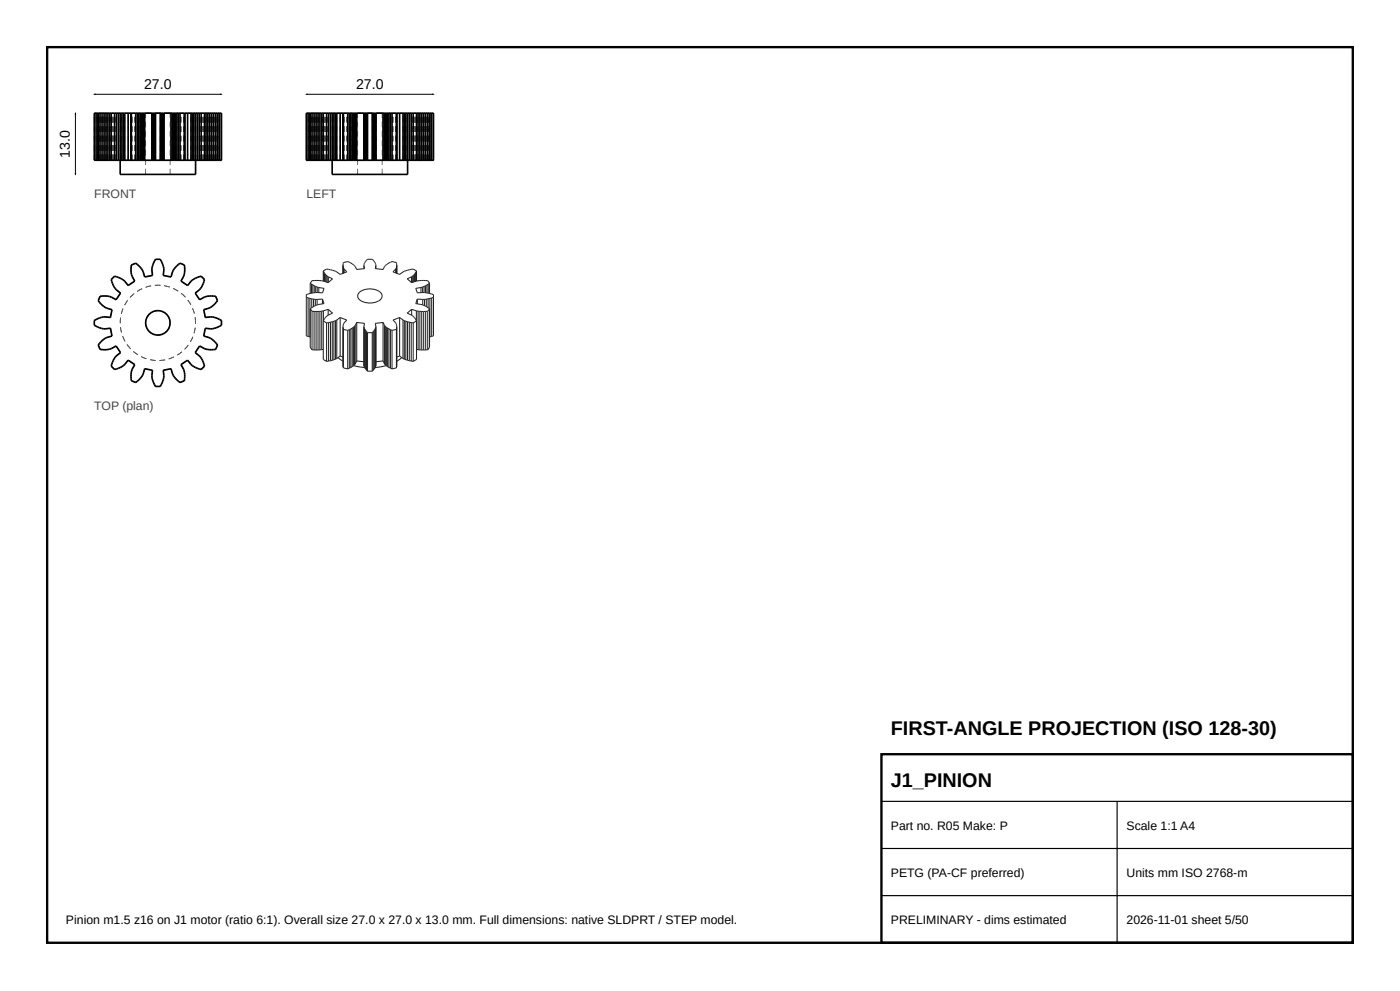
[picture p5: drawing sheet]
<svg xmlns="http://www.w3.org/2000/svg" width="297mm" height="210mm" viewBox="0 0 297 210" stroke-linecap="round" stroke-linejoin="round" font-family="sans-serif">
<defs><g id="words">
<g font-size="4.2">
<text x="189" y="156">FIRST-ANGLE PROJECTION (ISO 128-30)</text>
<text x="189" y="167">J1_PINION</text>
</g>
<g font-size="3">
<text x="30.6" y="18.8">27.0</text>
<text x="75.5" y="18.8">27.0</text>
<text x="14.8" y="33.4" transform="rotate(-90 14.8 33.4)">13.0</text>
</g>
<g font-size="2.6" fill="#444">
<text x="20" y="42">FRONT</text>
<text x="65" y="42">LEFT</text>
<text x="20" y="87">TOP (plan)</text>
</g>
<g font-size="2.6">
<text x="189" y="176">Part no. R05 Make: P</text>
<text x="239" y="176">Scale 1:1 A4</text>
<text x="189" y="186">PETG (PA-CF preferred)</text>
<text x="239" y="186">Units mm ISO 2768-m</text>
<text x="14" y="196">Pinion m1.5 z16 on J1 motor (ratio 6:1). Overall size 27.0 x 27.0 x 13.0 mm. Full dimensions: native SLDPRT / STEP model.</text>
<text x="189" y="196">PRELIMINARY - dims estimated</text>
<text x="239" y="196">2026-11-01 sheet 5/50</text>
</g>
</g></defs>
<path d="M10 10h277v190h-277zM187 160h100v40h-100z" fill="none" stroke="#000" stroke-width=".5"/>
<path d="M187 170h100M187 180h100M237 170v30M187 190h100" fill="none" stroke="#000" stroke-width=".25"/>
<g fill="#555">
<path d="M43.6 33.9h1.1v.2h-1.1z"/>
<path d="M43.6 23.9h1.1v.2h-1.1z"/>
<path d="M43.2 33.9h.4v.2h-.4z"/>
<path d="M43.2 23.9h.4v.2h-.4z"/>
<path d="M44.7 33.9h.4v.2h-.4z"/>
<path d="M44.7 23.9h.4v.2h-.4z"/>
<path d="M43.2 33.9h1.1v.2h-1.1z"/>
<path d="M45.1 33.9h.4v.2h-.4z"/>
<path d="M44.3 33.9h.4v.2h-.4z"/>
<path d="M45.5 33.9h.3v.2h-.3z"/>
<path d="M44.7 33.9h.3v.2h-.3z"/>
<path d="M45.8 33.9h.3v.2h-.3z"/>
<path d="M45 33.9h.3v.2h-.3z"/>
<path d="M45.3 33.9h.3v.2h-.3z"/>
<path d="M45.6 33.9h.3v.2h-.3z"/>
<path d="M45.9 33.9h.2v.2h-.2z"/>
<path d="M46.6 33.9h.4v.2h-.4z"/>
<path d="M46.2 33.9h.4v.2h-.4z"/>
<path d="M45.8 33.9h.4v.2h-.4z"/>
<path d="M43.4 33.9v.2z"/>
<path d="M42.3 33.9h1.1v.2h-1.1z"/>
<path d="M41.4 33.9h.9v.2h-.9z"/>
<path d="M42.3 33.9h.3v.2h-.3z"/>
<path d="M42.6 33.9h.2v.2h-.2z"/>
<path d="M42.8 33.9h.2v.2h-.2z"/>
<path d="M43 33.9h.1v.2h-.1z"/>
<path d="M43.1 33.9h.2v.2h-.2z"/>
<path d="M43.3 33.9l.1 .2z"/>
<path d="M45.3 33.9h.5v.2h-.5z"/>
<path d="M44.9 33.9h.4v.2h-.4z"/>
<path d="M44.5 33.9h.4v.2h-.4z"/>
<path d="M44.1 33.9h.4v.2h-.4z"/>
<path d="M43.7 33.9h.4v.2h-.4z"/>
<path d="M43.4 33.9h.3v.2h-.3z"/>
<path d="M38.4 33.9h.8v.2h-.8z"/>
<path d="M38.4 33.9h.6v.2h-.6z"/>
<path d="M39 33.9l.1 .2z"/>
<path d="M39.1 33.9l.1 .2z"/>
<path d="M39.2 33.9v.2z"/>
<path d="M42.7 33.9h.7v.2h-.7z"/>
<path d="M42.3 33.9h.4v.2h-.4z"/>
<path d="M41.9 33.9h.4v.2h-.4z"/>
<path d="M41.5 33.9h.4v.2h-.4z"/>
<path d="M41.1 33.9h.4v.2h-.4z"/>
<path d="M40.8 33.9h.3v.2h-.3z"/>
<path d="M40.5 33.9h.3v.2h-.3z"/>
<path d="M39.8 33.9h.7v.2h-.7z"/>
<path d="M38.6 33.9h1.2v.2h-1.2z"/>
<path d="M34.6 33.9l.2 .2z"/>
<path d="M38.2 33.9h.9v.2h-.9z"/>
<path d="M37.8 33.9h.4v.2h-.4z"/>
<path d="M37.5 33.9h.3v.2h-.3z"/>
<path d="M37.2 33.9h.3v.2h-.3z"/>
<path d="M37 33.9h.2v.2h-.2z"/>
<path d="M36.8 33.9h.2v.2h-.2z"/>
<path d="M36.6 33.9h.2v.2h-.2z"/>
<path d="M36.3 33.9h.3v.2h-.3z"/>
<path d="M35.1 33.9h1.2v.2h-1.2z"/>
<path d="M32.2 33.9l.1 .2z"/>
<path d="M34.7 33.9l.1 .2z"/>
<path d="M34.7 33.9v.2z"/>
<path d="M34.5 33.9l.2 .2z"/>
<path d="M34.4 33.9h.1v.2h-.1z"/>
<path d="M34.2 33.9h.2v.2h-.2z"/>
<path d="M34 33.9h.2v.2h-.2z"/>
<path d="M33 33.9h1v.2h-1z"/>
<path d="M32.8 33.9h.2v.2h-.2z"/>
<path d="M32.6 33.9h.2v.2h-.2z"/>
<path d="M32.4 33.9h.2v.2h-.2z"/>
<path d="M32.3 33.9l.1 .2z"/>
<path d="M27.8 33.9v.2z"/>
<path d="M32.2 33.9v.2z"/>
<path d="M27.8 33.9l.1 .2z"/>
<path d="M27.9 33.9l.1 .2z"/>
<path d="M31.1 33.9h1.2v.2h-1.2z"/>
<path d="M28 33.9h.6v.2h-.6z"/>
<path d="M30.4 33.9h.3v.2h-.3z"/>
<path d="M27.8 33.9h.8v.2h-.8z"/>
<path d="M30.2 33.9h.2v.2h-.2z"/>
<path d="M30 33.9h.2v.2h-.2z"/>
<path d="M29.7 33.9h.3v.2h-.3z"/>
<path d="M29.5 33.9h.2v.2h-.2z"/>
<path d="M29.1 33.9h.4v.2h-.4z"/>
<path d="M28.8 33.9h.3v.2h-.3z"/>
<path d="M27.9 33.9h.9v.2h-.9z"/>
<path d="M23.6 33.9l.1 .2z"/>
<path d="M23.7 33.9h.2v.2h-.2z"/>
<path d="M23.9 33.9h.1v.2h-.1z"/>
<path d="M24 33.9h.2v.2h-.2z"/>
<path d="M24.2 33.9h.2v.2h-.2z"/>
<path d="M24.4 33.9h.3v.2h-.3z"/>
<path d="M27.4 33.9h1.2v.2h-1.2z"/>
<path d="M24.7 33.9h.9v.2h-.9z"/>
<path d="M26.5 33.9h.7v.2h-.7z"/>
<path d="M24.6 33.9h1v.2h-1z"/>
<path d="M26.2 33.9h.3v.2h-.3z"/>
<path d="M23.6 33.9h1v.2h-1z"/>
<path d="M25.9 33.9h.3v.2h-.3z"/>
<path d="M23.6 33.9v.2z"/>
<path d="M25.5 33.9h.4v.2h-.4z"/>
<path d="M25.1 33.9h.4v.2h-.4z"/>
<path d="M24.7 33.9h.4v.2h-.4z"/>
<path d="M24.3 33.9h.4v.2h-.4z"/>
<path d="M23.6 33.9h.7v.2h-.7z"/>
<path d="M20.8 33.9h.3v.2h-.3z"/>
<path d="M21.1 33.9h.3v.2h-.3z"/>
<path d="M21.4 33.9h.3v.2h-.3z"/>
<path d="M21.7 33.9h.3v.2h-.3z"/>
<path d="M22 33.9h.3v.2h-.3z"/>
<path d="M22.3 33.9h.4v.2h-.4z"/>
<path d="M22.7 33.9h1.1v.2h-1.1z"/>
<path d="M23.4 33.9h.4v.2h-.4z"/>
<path d="M23.3 33.9h.3v.2h-.3z"/>
<path d="M22.3 33.9h1.1v.2h-1.1z"/>
<path d="M22.9 33.9h.4v.2h-.4z"/>
<path d="M21.9 33.9h.4v.2h-.4z"/>
<path d="M22.5 33.9h.4v.2h-.4z"/>
<path d="M21.5 33.9h.4v.2h-.4z"/>
<path d="M22.1 33.9h.4v.2h-.4z"/>
<path d="M21.1 33.9h.4v.2h-.4z"/>
<path d="M21.7 33.9h.4v.2h-.4z"/>
<path d="M21.2 33.9h.5v.2h-.5z"/>
<path d="M20.8 33.9h.4v.2h-.4z"/>
<path d="M20 33.9h.4v.2h-.4z"/>
<path d="M20.4 33.9h.4v.2h-.4z"/>
<path d="M43.2 23.9h1.1v.2h-1.1z"/>
<path d="M45.1 23.9h.4v.2h-.4z"/>
<path d="M44.3 23.9h.4v.2h-.4z"/>
<path d="M45.5 23.9h.3v.2h-.3z"/>
<path d="M44.7 23.9h.3v.2h-.3z"/>
<path d="M45.8 23.9h.3v.2h-.3z"/>
<path d="M45 23.9h.3v.2h-.3z"/>
<path d="M45.3 23.9h.3v.2h-.3z"/>
<path d="M45.6 23.9h.3v.2h-.3z"/>
<path d="M45.9 23.9h.2v.2h-.2z"/>
<path d="M46.6 23.9h.4v.2h-.4z"/>
<path d="M46.2 23.9h.4v.2h-.4z"/>
<path d="M45.8 23.9h.4v.2h-.4z"/>
<path d="M43.4 23.9v.2z"/>
<path d="M42.3 23.9h1.1v.2h-1.1z"/>
<path d="M41.4 23.9h.9v.2h-.9z"/>
<path d="M42.3 23.9h.3v.2h-.3z"/>
<path d="M42.6 23.9h.2v.2h-.2z"/>
<path d="M42.8 23.9h.2v.2h-.2z"/>
<path d="M43 23.9h.1v.2h-.1z"/>
<path d="M43.1 23.9h.2v.2h-.2z"/>
<path d="M43.3 23.9l.1 .2z"/>
<path d="M45.3 23.9h.5v.2h-.5z"/>
<path d="M44.9 23.9h.4v.2h-.4z"/>
<path d="M44.5 23.9h.4v.2h-.4z"/>
<path d="M44.1 23.9h.4v.2h-.4z"/>
<path d="M43.7 23.9h.4v.2h-.4z"/>
<path d="M43.4 23.9h.3v.2h-.3z"/>
<path d="M38.4 23.9h.8v.2h-.8z"/>
<path d="M38.4 23.9h.6v.2h-.6z"/>
<path d="M39 23.9l.1 .2z"/>
<path d="M39.1 23.9l.1 .2z"/>
<path d="M39.2 23.9v.2z"/>
<path d="M42.7 23.9h.7v.2h-.7z"/>
<path d="M42.3 23.9h.4v.2h-.4z"/>
<path d="M41.9 23.9h.4v.2h-.4z"/>
<path d="M41.5 23.9h.4v.2h-.4z"/>
<path d="M41.1 23.9h.4v.2h-.4z"/>
<path d="M40.8 23.9h.3v.2h-.3z"/>
<path d="M40.5 23.9h.3v.2h-.3z"/>
<path d="M39.8 23.9h.7v.2h-.7z"/>
<path d="M38.6 23.9h1.2v.2h-1.2z"/>
<path d="M34.6 23.9l.2 .2z"/>
<path d="M38.2 23.9h.9v.2h-.9z"/>
<path d="M37.8 23.9h.4v.2h-.4z"/>
<path d="M37.5 23.9h.3v.2h-.3z"/>
<path d="M37.2 23.9h.3v.2h-.3z"/>
<path d="M37 23.9h.2v.2h-.2z"/>
<path d="M36.8 23.9h.2v.2h-.2z"/>
<path d="M36.6 23.9h.2v.2h-.2z"/>
<path d="M36.3 23.9h.3v.2h-.3z"/>
<path d="M35.1 23.9h1.2v.2h-1.2z"/>
<path d="M32.2 23.9l.1 .2z"/>
<path d="M34.7 23.9l.1 .2z"/>
<path d="M34.7 23.9v.2z"/>
<path d="M34.5 23.9l.2 .2z"/>
<path d="M34.4 23.9h.1v.2h-.1z"/>
<path d="M34.2 23.9h.2v.2h-.2z"/>
<path d="M34 23.9h.2v.2h-.2z"/>
<path d="M33 23.9h1v.2h-1z"/>
<path d="M32.8 23.9h.2v.2h-.2z"/>
<path d="M32.6 23.9h.2v.2h-.2z"/>
<path d="M32.4 23.9h.2v.2h-.2z"/>
<path d="M32.3 23.9l.1 .2z"/>
<path d="M27.8 23.9v.2z"/>
<path d="M32.2 23.9v.2z"/>
<path d="M27.8 23.9l.1 .2z"/>
<path d="M27.9 23.9l.1 .2z"/>
<path d="M31.1 23.9h1.2v.2h-1.2z"/>
<path d="M28 23.9h.6v.2h-.6z"/>
<path d="M30.4 23.9h.3v.2h-.3z"/>
<path d="M27.8 23.9h.8v.2h-.8z"/>
<path d="M30.2 23.9h.2v.2h-.2z"/>
<path d="M30 23.9h.2v.2h-.2z"/>
<path d="M29.7 23.9h.3v.2h-.3z"/>
<path d="M29.5 23.9h.2v.2h-.2z"/>
<path d="M29.1 23.9h.4v.2h-.4z"/>
<path d="M28.8 23.9h.3v.2h-.3z"/>
<path d="M27.9 23.9h.9v.2h-.9z"/>
<path d="M23.6 23.9l.1 .2z"/>
<path d="M23.7 23.9h.2v.2h-.2z"/>
<path d="M23.9 23.9h.1v.2h-.1z"/>
<path d="M24 23.9h.2v.2h-.2z"/>
<path d="M24.2 23.9h.2v.2h-.2z"/>
<path d="M24.4 23.9h.3v.2h-.3z"/>
<path d="M27.4 23.9h1.2v.2h-1.2z"/>
<path d="M24.7 23.9h.9v.2h-.9z"/>
<path d="M26.5 23.9h.7v.2h-.7z"/>
<path d="M24.6 23.9h1v.2h-1z"/>
<path d="M26.2 23.9h.3v.2h-.3z"/>
<path d="M23.6 23.9h1v.2h-1z"/>
<path d="M25.9 23.9h.3v.2h-.3z"/>
<path d="M23.6 23.9v.2z"/>
<path d="M25.5 23.9h.4v.2h-.4z"/>
<path d="M25.1 23.9h.4v.2h-.4z"/>
<path d="M24.7 23.9h.4v.2h-.4z"/>
<path d="M24.3 23.9h.4v.2h-.4z"/>
<path d="M23.6 23.9h.7v.2h-.7z"/>
<path d="M20.8 23.9h.3v.2h-.3z"/>
<path d="M21.1 23.9h.3v.2h-.3z"/>
<path d="M21.4 23.9h.3v.2h-.3z"/>
<path d="M21.7 23.9h.3v.2h-.3z"/>
<path d="M22 23.9h.3v.2h-.3z"/>
<path d="M22.3 23.9h.4v.2h-.4z"/>
<path d="M22.7 23.9h1.1v.2h-1.1z"/>
<path d="M23.4 23.9h.4v.2h-.4z"/>
<path d="M23.3 23.9h.3v.2h-.3z"/>
<path d="M22.3 23.9h1.1v.2h-1.1z"/>
<path d="M22.9 23.9h.4v.2h-.4z"/>
<path d="M21.9 23.9h.4v.2h-.4z"/>
<path d="M22.5 23.9h.4v.2h-.4z"/>
<path d="M21.5 23.9h.4v.2h-.4z"/>
<path d="M22.1 23.9h.4v.2h-.4z"/>
<path d="M21.1 23.9h.4v.2h-.4z"/>
<path d="M21.7 23.9h.4v.2h-.4z"/>
<path d="M21.2 23.9h.5v.2h-.5z"/>
<path d="M20.8 23.9h.4v.2h-.4z"/>
<path d="M20 23.9h.4v.2h-.4z"/>
<path d="M20.4 23.9h.4v.2h-.4z"/>
<path d="M43.5 32.8h.1v1.2h-.1zM43.5 30.8h.1v1.2h-.1zM43.5 28.8h.1v1.2h-.1zM43.5 26.8h.1v1.2h-.1zM43.5 24.8h.1v1.2h-.1z"/>
<path d="M44.6 32.8h.2v1.2h-.2zM44.6 30.8h.2v1.2h-.2zM44.6 28.8h.2v1.2h-.2zM44.6 26.8h.2v1.2h-.2zM44.6 24.8h.2v1.2h-.2z"/>
<path d="M43.1 32.8h.2v1.2h-.2zM43.1 30.8h.2v1.2h-.2zM43.1 28.8h.2v1.2h-.2zM43.1 26.8h.2v1.2h-.2zM43.1 24.8h.2v1.2h-.2z"/>
<path d="M45 32.8h.2v1.2h-.2zM45 30.8h.2v1.2h-.2zM45 28.8h.2v1.2h-.2zM45 26.8h.2v1.2h-.2zM45 24.8h.2v1.2h-.2z"/>
<path d="M40.3 33.9h1.2v.2h-1.2zM38.3 33.9h1.2v.2h-1.2zM36.3 33.9h1.2v.2h-1.2zM34.3 33.9h1.2v.2h-1.2zM32.3 33.9h1.2v.2h-1.2zM30.3 33.9h1.2v.2h-1.2zM28.3 33.9h1.2v.2h-1.2zM26.3 33.9h1.2v.2h-1.2z"/>
<path d="M25.5 33.9h1.2v.2h-1.2zM27.5 33.9h1.2v.2h-1.2zM29.5 33.9h1.2v.2h-1.2zM31.5 33.9h1.2v.2h-1.2zM33.5 33.9h1.2v.2h-1.2zM35.5 33.9h1.2v.2h-1.2zM37.5 33.9h1.2v.2h-1.2zM39.5 33.9h1.2v.2h-1.2z"/>
<path d="M34.9 23.9h1.2v.2h-1.2zM32.9 23.9h1.2v.2h-1.2zM30.9 23.9h1.2v.2h-1.2z"/>
<path d="M30.9 23.9h1.2v.2h-1.2zM32.9 23.9h1.2v.2h-1.2zM34.9 23.9h1.2v.2h-1.2z"/>
<path d="M44.2 32.8h.2v1.2h-.2zM44.2 30.8h.2v1.2h-.2zM44.2 28.8h.2v1.2h-.2zM44.2 26.8h.2v1.2h-.2zM44.2 24.8h.2v1.2h-.2z"/>
<path d="M45.4 32.8h.1v1.2h-.1zM45.4 30.8h.1v1.2h-.1zM45.4 28.8h.1v1.2h-.1zM45.4 26.8h.1v1.2h-.1zM45.4 24.8h.1v1.2h-.1z"/>
<path d="M44.6 32.8h.2v1.2h-.2zM44.6 30.8h.2v1.2h-.2zM44.6 28.8h.2v1.2h-.2zM44.6 26.8h.2v1.2h-.2zM44.6 24.8h.2v1.2h-.2z"/>
<path d="M45.7 32.8h.2v1.2h-.2zM45.7 30.8h.2v1.2h-.2zM45.7 28.8h.2v1.2h-.2zM45.7 26.8h.2v1.2h-.2zM45.7 24.8h.2v1.2h-.2z"/>
<path d="M44.9 32.8h.2v1.2h-.2zM44.9 30.8h.2v1.2h-.2zM44.9 28.8h.2v1.2h-.2zM44.9 26.8h.2v1.2h-.2zM44.9 24.8h.2v1.2h-.2z"/>
<path d="M45.2 32.8h.2v1.2h-.2zM45.2 30.8h.2v1.2h-.2zM45.2 28.8h.2v1.2h-.2zM45.2 26.8h.2v1.2h-.2zM45.2 24.8h.2v1.2h-.2z"/>
<path d="M45.5 32.8h.2v1.2h-.2zM45.5 30.8h.2v1.2h-.2zM45.5 28.8h.2v1.2h-.2zM45.5 26.8h.2v1.2h-.2zM45.5 24.8h.2v1.2h-.2z"/>
<path d="M45.8 32.8h.2v1.2h-.2zM45.8 30.8h.2v1.2h-.2zM45.8 28.8h.2v1.2h-.2zM45.8 26.8h.2v1.2h-.2zM45.8 24.8h.2v1.2h-.2z"/>
<path d="M46.9 32.8h.2v1.2h-.2zM46.9 30.8h.2v1.2h-.2zM46.9 28.8h.2v1.2h-.2zM46.9 26.8h.2v1.2h-.2zM46.9 24.8h.2v1.2h-.2z"/>
<path d="M46.5 32.8h.2v1.2h-.2zM46.5 30.8h.2v1.2h-.2zM46.5 28.8h.2v1.2h-.2zM46.5 26.8h.2v1.2h-.2zM46.5 24.8h.2v1.2h-.2z"/>
<path d="M46.1 32.8h.2v1.2h-.2zM46.1 30.8h.2v1.2h-.2zM46.1 28.8h.2v1.2h-.2zM46.1 26.8h.2v1.2h-.2zM46.1 24.8h.2v1.2h-.2z"/>
<path d="M45.7 32.8h.2v1.2h-.2zM45.7 30.8h.2v1.2h-.2zM45.7 28.8h.2v1.2h-.2zM45.7 26.8h.2v1.2h-.2zM45.7 24.8h.2v1.2h-.2z"/>
<path d="M45.4 32.8h.1v1.2h-.1zM45.4 30.8h.1v1.2h-.1zM45.4 28.8h.1v1.2h-.1zM45.4 26.8h.1v1.2h-.1zM45.4 24.8h.1v1.2h-.1z"/>
<path d="M45 32.8h.2v1.2h-.2zM45 30.8h.2v1.2h-.2zM45 28.8h.2v1.2h-.2zM45 26.8h.2v1.2h-.2zM45 24.8h.2v1.2h-.2z"/>
<path d="M44.6 32.8h.2v1.2h-.2zM44.6 30.8h.2v1.2h-.2zM44.6 28.8h.2v1.2h-.2zM44.6 26.8h.2v1.2h-.2zM44.6 24.8h.2v1.2h-.2z"/>
<path d="M43.5 32.8h.1v1.2h-.1zM43.5 30.8h.1v1.2h-.1zM43.5 28.8h.1v1.2h-.1zM43.5 26.8h.1v1.2h-.1zM43.5 24.8h.1v1.2h-.1z"/>
<path d="M43.3 32.8h.1v1.2h-.1zM43.3 30.8h.1v1.2h-.1zM43.3 28.8h.1v1.2h-.1zM43.3 26.8h.1v1.2h-.1zM43.3 24.8h.1v1.2h-.1z"/>
<path d="M43.1 32.8h.2v1.2h-.2zM43.1 30.8h.2v1.2h-.2zM43.1 28.8h.2v1.2h-.2zM43.1 26.8h.2v1.2h-.2zM43.1 24.8h.2v1.2h-.2z"/>
<path d="M42.3 32.8h.1v1.2h-.1zM42.3 30.8h.1v1.2h-.1zM42.3 28.8h.1v1.2h-.1zM42.3 26.8h.1v1.2h-.1zM42.3 24.8h.1v1.2h-.1z"/>
<path d="M44.2 32.8h.2v1.2h-.2zM44.2 30.8h.2v1.2h-.2zM44.2 28.8h.2v1.2h-.2zM44.2 26.8h.2v1.2h-.2zM44.2 24.8h.2v1.2h-.2z"/>
<path d="M41.3 32.8h.2v1.2h-.2zM41.3 30.8h.2v1.2h-.2zM41.3 28.8h.2v1.2h-.2zM41.3 26.8h.2v1.2h-.2zM41.3 24.8h.2v1.2h-.2z"/>
<path d="M44.6 32.8h.2v1.2h-.2zM44.6 30.8h.2v1.2h-.2zM44.6 28.8h.2v1.2h-.2zM44.6 26.8h.2v1.2h-.2zM44.6 24.8h.2v1.2h-.2z"/>
<path d="M42.2 32.8h.2v1.2h-.2zM42.2 30.8h.2v1.2h-.2zM42.2 28.8h.2v1.2h-.2zM42.2 26.8h.2v1.2h-.2zM42.2 24.8h.2v1.2h-.2z"/>
<path d="M44.9 32.8h.2v1.2h-.2zM44.9 30.8h.2v1.2h-.2zM44.9 28.8h.2v1.2h-.2zM44.9 26.8h.2v1.2h-.2zM44.9 24.8h.2v1.2h-.2z"/>
<path d="M42.5 32.8h.2v1.2h-.2zM42.5 30.8h.2v1.2h-.2zM42.5 28.8h.2v1.2h-.2zM42.5 26.8h.2v1.2h-.2zM42.5 24.8h.2v1.2h-.2z"/>
<path d="M45.2 32.8h.2v1.2h-.2zM45.2 30.8h.2v1.2h-.2zM45.2 28.8h.2v1.2h-.2zM45.2 26.8h.2v1.2h-.2zM45.2 24.8h.2v1.2h-.2z"/>
<path d="M42.7 32.8h.2v1.2h-.2zM42.7 30.8h.2v1.2h-.2zM42.7 28.8h.2v1.2h-.2zM42.7 26.8h.2v1.2h-.2zM42.7 24.8h.2v1.2h-.2z"/>
<path d="M45.5 32.8h.2v1.2h-.2zM45.5 30.8h.2v1.2h-.2zM45.5 28.8h.2v1.2h-.2zM45.5 26.8h.2v1.2h-.2zM45.5 24.8h.2v1.2h-.2z"/>
<path d="M42.9 32.8h.2v1.2h-.2zM42.9 30.8h.2v1.2h-.2zM42.9 28.8h.2v1.2h-.2zM42.9 26.8h.2v1.2h-.2zM42.9 24.8h.2v1.2h-.2z"/>
<path d="M45.8 32.8h.2v1.2h-.2zM45.8 30.8h.2v1.2h-.2zM45.8 28.8h.2v1.2h-.2zM45.8 26.8h.2v1.2h-.2zM45.8 24.8h.2v1.2h-.2z"/>
<path d="M43 32.8h.2v1.2h-.2zM43 30.8h.2v1.2h-.2zM43 28.8h.2v1.2h-.2zM43 26.8h.2v1.2h-.2zM43 24.8h.2v1.2h-.2z"/>
<path d="M46.1 32.8h.1v1.2h-.1zM46.1 30.8h.1v1.2h-.1zM46.1 28.8h.1v1.2h-.1zM46.1 26.8h.1v1.2h-.1zM46.1 24.8h.1v1.2h-.1z"/>
<path d="M43.2 32.8h.2v1.2h-.2zM43.2 30.8h.2v1.2h-.2zM43.2 28.8h.2v1.2h-.2zM43.2 26.8h.2v1.2h-.2zM43.2 24.8h.2v1.2h-.2z"/>
<path d="M45.7 32.8h.2v1.2h-.2zM45.7 30.8h.2v1.2h-.2zM45.7 28.8h.2v1.2h-.2zM45.7 26.8h.2v1.2h-.2zM45.7 24.8h.2v1.2h-.2z"/>
<path d="M45.2 32.8h.2v1.2h-.2zM45.2 30.8h.2v1.2h-.2zM45.2 28.8h.2v1.2h-.2zM45.2 26.8h.2v1.2h-.2zM45.2 24.8h.2v1.2h-.2z"/>
<path d="M44.8 32.8h.2v1.2h-.2zM44.8 30.8h.2v1.2h-.2zM44.8 28.8h.2v1.2h-.2zM44.8 26.8h.2v1.2h-.2zM44.8 24.8h.2v1.2h-.2z"/>
<path d="M44.4 32.8h.2v1.2h-.2zM44.4 30.8h.2v1.2h-.2zM44.4 28.8h.2v1.2h-.2zM44.4 26.8h.2v1.2h-.2zM44.4 24.8h.2v1.2h-.2z"/>
<path d="M44 32.8h.2v1.2h-.2zM44 30.8h.2v1.2h-.2zM44 28.8h.2v1.2h-.2zM44 26.8h.2v1.2h-.2zM44 24.8h.2v1.2h-.2z"/>
<path d="M43.6 32.8h.2v1.2h-.2zM43.6 30.8h.2v1.2h-.2zM43.6 28.8h.2v1.2h-.2zM43.6 26.8h.2v1.2h-.2zM43.6 24.8h.2v1.2h-.2z"/>
<path d="M43.3 32.8h.1v1.2h-.1zM43.3 30.8h.1v1.2h-.1zM43.3 28.8h.1v1.2h-.1zM43.3 26.8h.1v1.2h-.1zM43.3 24.8h.1v1.2h-.1z"/>
<path d="M42.3 32.8h.1v1.2h-.1zM42.3 30.8h.1v1.2h-.1zM42.3 28.8h.1v1.2h-.1zM42.3 26.8h.1v1.2h-.1zM42.3 24.8h.1v1.2h-.1z"/>
<path d="M41.3 32.8h.2v1.2h-.2zM41.3 30.8h.2v1.2h-.2zM41.3 28.8h.2v1.2h-.2zM41.3 26.8h.2v1.2h-.2zM41.3 24.8h.2v1.2h-.2z"/>
<path d="M42.2 32.8h.2v1.2h-.2zM42.2 30.8h.2v1.2h-.2zM42.2 28.8h.2v1.2h-.2zM42.2 26.8h.2v1.2h-.2zM42.2 24.8h.2v1.2h-.2z"/>
<path d="M38.3 32.8h.2v1.2h-.2zM38.3 30.8h.2v1.2h-.2zM38.3 28.8h.2v1.2h-.2zM38.3 26.8h.2v1.2h-.2zM38.3 24.8h.2v1.2h-.2z"/>
<path d="M42.5 32.8h.2v1.2h-.2zM42.5 30.8h.2v1.2h-.2zM42.5 28.8h.2v1.2h-.2zM42.5 26.8h.2v1.2h-.2zM42.5 24.8h.2v1.2h-.2z"/>
<path d="M38.9 32.8h.1v1.2h-.1zM38.9 30.8h.1v1.2h-.1zM38.9 28.8h.1v1.2h-.1zM38.9 26.8h.1v1.2h-.1zM38.9 24.8h.1v1.2h-.1z"/>
<path d="M42.7 32.8h.2v1.2h-.2zM42.7 30.8h.2v1.2h-.2zM42.7 28.8h.2v1.2h-.2zM42.7 26.8h.2v1.2h-.2zM42.7 24.8h.2v1.2h-.2z"/>
<path d="M39 32.8h.2v1.2h-.2zM39 30.8h.2v1.2h-.2zM39 28.8h.2v1.2h-.2zM39 26.8h.2v1.2h-.2zM39 24.8h.2v1.2h-.2z"/>
<path d="M42.9 32.8h.2v1.2h-.2zM42.9 30.8h.2v1.2h-.2zM42.9 28.8h.2v1.2h-.2zM42.9 26.8h.2v1.2h-.2zM42.9 24.8h.2v1.2h-.2z"/>
<path d="M39.1 32.8h.1v1.2h-.1zM39.1 30.8h.1v1.2h-.1zM39.1 28.8h.1v1.2h-.1zM39.1 26.8h.1v1.2h-.1zM39.1 24.8h.1v1.2h-.1z"/>
<path d="M43 32.8h.2v1.2h-.2zM43 30.8h.2v1.2h-.2zM43 28.8h.2v1.2h-.2zM43 26.8h.2v1.2h-.2zM43 24.8h.2v1.2h-.2z"/>
<path d="M39.1 32.8h.2v1.2h-.2zM39.1 30.8h.2v1.2h-.2zM39.1 28.8h.2v1.2h-.2zM39.1 26.8h.2v1.2h-.2zM39.1 24.8h.2v1.2h-.2z"/>
<path d="M43.2 32.8h.2v1.2h-.2zM43.2 30.8h.2v1.2h-.2zM43.2 28.8h.2v1.2h-.2zM43.2 26.8h.2v1.2h-.2zM43.2 24.8h.2v1.2h-.2z"/>
<path d="M43.3 32.8h.2v1.2h-.2zM43.3 30.8h.2v1.2h-.2zM43.3 28.8h.2v1.2h-.2zM43.3 26.8h.2v1.2h-.2zM43.3 24.8h.2v1.2h-.2z"/>
<path d="M42.6 32.8h.2v1.2h-.2zM42.6 30.8h.2v1.2h-.2zM42.6 28.8h.2v1.2h-.2zM42.6 26.8h.2v1.2h-.2zM42.6 24.8h.2v1.2h-.2z"/>
<path d="M42.2 32.8h.1v1.2h-.1zM42.2 30.8h.1v1.2h-.1zM42.2 28.8h.1v1.2h-.1zM42.2 26.8h.1v1.2h-.1zM42.2 24.8h.1v1.2h-.1z"/>
<path d="M41.8 32.8h.1v1.2h-.1zM41.8 30.8h.1v1.2h-.1zM41.8 28.8h.1v1.2h-.1zM41.8 26.8h.1v1.2h-.1zM41.8 24.8h.1v1.2h-.1z"/>
<path d="M41.4 32.8h.2v1.2h-.2zM41.4 30.8h.2v1.2h-.2zM41.4 28.8h.2v1.2h-.2zM41.4 26.8h.2v1.2h-.2zM41.4 24.8h.2v1.2h-.2z"/>
<path d="M41 32.8h.2v1.2h-.2zM41 30.8h.2v1.2h-.2zM41 28.8h.2v1.2h-.2zM41 26.8h.2v1.2h-.2zM41 24.8h.2v1.2h-.2z"/>
<path d="M40.7 32.8h.2v1.2h-.2zM40.7 30.8h.2v1.2h-.2zM40.7 28.8h.2v1.2h-.2zM40.7 26.8h.2v1.2h-.2zM40.7 24.8h.2v1.2h-.2z"/>
<path d="M40.4 32.8h.2v1.2h-.2zM40.4 30.8h.2v1.2h-.2zM40.4 28.8h.2v1.2h-.2zM40.4 26.8h.2v1.2h-.2zM40.4 24.8h.2v1.2h-.2z"/>
<path d="M39.7 32.8h.2v1.2h-.2zM39.7 30.8h.2v1.2h-.2zM39.7 28.8h.2v1.2h-.2zM39.7 26.8h.2v1.2h-.2zM39.7 24.8h.2v1.2h-.2z"/>
<path d="M38.3 32.8h.2v1.2h-.2zM38.3 30.8h.2v1.2h-.2zM38.3 28.8h.2v1.2h-.2zM38.3 26.8h.2v1.2h-.2zM38.3 24.8h.2v1.2h-.2z"/>
<path d="M38.9 32.8h.1v1.2h-.1zM38.9 30.8h.1v1.2h-.1zM38.9 28.8h.1v1.2h-.1zM38.9 26.8h.1v1.2h-.1zM38.9 24.8h.1v1.2h-.1z"/>
<path d="M34.5 32.8h.2v1.2h-.2zM34.5 30.8h.2v1.2h-.2zM34.5 28.8h.2v1.2h-.2zM34.5 26.8h.2v1.2h-.2zM34.5 24.8h.2v1.2h-.2z"/>
<path d="M39 32.8h.2v1.2h-.2zM39 30.8h.2v1.2h-.2zM39 28.8h.2v1.2h-.2zM39 26.8h.2v1.2h-.2zM39 24.8h.2v1.2h-.2z"/>
<path d="M39.1 32.8h.1v1.2h-.1zM39.1 30.8h.1v1.2h-.1zM39.1 28.8h.1v1.2h-.1zM39.1 26.8h.1v1.2h-.1zM39.1 24.8h.1v1.2h-.1z"/>
<path d="M39.1 32.8h.2v1.2h-.2zM39.1 30.8h.2v1.2h-.2zM39.1 28.8h.2v1.2h-.2zM39.1 26.8h.2v1.2h-.2zM39.1 24.8h.2v1.2h-.2z"/>
<path d="M39.1 32.8h.2v1.2h-.2zM39.1 30.8h.2v1.2h-.2zM39.1 28.8h.2v1.2h-.2zM39.1 26.8h.2v1.2h-.2zM39.1 24.8h.2v1.2h-.2z"/>
<path d="M39.1 32.8h.2v1.2h-.2zM39.1 30.8h.2v1.2h-.2zM39.1 28.8h.2v1.2h-.2zM39.1 26.8h.2v1.2h-.2zM39.1 24.8h.2v1.2h-.2z"/>
<path d="M39 32.8h.2v1.2h-.2zM39 30.8h.2v1.2h-.2zM39 28.8h.2v1.2h-.2zM39 26.8h.2v1.2h-.2zM39 24.8h.2v1.2h-.2z"/>
<path d="M38.1 32.8h.2v1.2h-.2zM38.1 30.8h.2v1.2h-.2zM38.1 28.8h.2v1.2h-.2zM38.1 26.8h.2v1.2h-.2zM38.1 24.8h.2v1.2h-.2z"/>
<path d="M37.8 32.8h.1v1.2h-.1zM37.8 30.8h.1v1.2h-.1zM37.8 28.8h.1v1.2h-.1zM37.8 26.8h.1v1.2h-.1zM37.8 24.8h.1v1.2h-.1z"/>
<path d="M37.4 32.8h.2v1.2h-.2zM37.4 30.8h.2v1.2h-.2zM37.4 28.8h.2v1.2h-.2zM37.4 26.8h.2v1.2h-.2zM37.4 24.8h.2v1.2h-.2z"/>
<path d="M37.2 32.8h.1v1.2h-.1zM37.2 30.8h.1v1.2h-.1zM37.2 28.8h.1v1.2h-.1zM37.2 26.8h.1v1.2h-.1zM37.2 24.8h.1v1.2h-.1z"/>
<path d="M36.9 32.8h.2v1.2h-.2zM36.9 30.8h.2v1.2h-.2zM36.9 28.8h.2v1.2h-.2zM36.9 26.8h.2v1.2h-.2zM36.9 24.8h.2v1.2h-.2z"/>
<path d="M36.7 32.8h.2v1.2h-.2zM36.7 30.8h.2v1.2h-.2zM36.7 28.8h.2v1.2h-.2zM36.7 26.8h.2v1.2h-.2zM36.7 24.8h.2v1.2h-.2z"/>
<path d="M36.5 32.8h.2v1.2h-.2zM36.5 30.8h.2v1.2h-.2zM36.5 28.8h.2v1.2h-.2zM36.5 26.8h.2v1.2h-.2zM36.5 24.8h.2v1.2h-.2z"/>
<path d="M36.2 32.8h.2v1.2h-.2zM36.2 30.8h.2v1.2h-.2zM36.2 28.8h.2v1.2h-.2zM36.2 26.8h.2v1.2h-.2zM36.2 24.8h.2v1.2h-.2z"/>
<path d="M34.5 32.8h.2v1.2h-.2zM34.5 30.8h.2v1.2h-.2zM34.5 28.8h.2v1.2h-.2zM34.5 26.8h.2v1.2h-.2zM34.5 24.8h.2v1.2h-.2z"/>
<path d="M32.3 32.8h.1v1.2h-.1zM32.3 30.8h.1v1.2h-.1zM32.3 28.8h.1v1.2h-.1zM32.3 26.8h.1v1.2h-.1zM32.3 24.8h.1v1.2h-.1z"/>
<path d="M34.7 32.8h.2v1.2h-.2zM34.7 30.8h.2v1.2h-.2zM34.7 28.8h.2v1.2h-.2zM34.7 26.8h.2v1.2h-.2zM34.7 24.8h.2v1.2h-.2z"/>
<path d="M34.7 32.8h.1v1.2h-.1zM34.7 30.8h.1v1.2h-.1zM34.7 28.8h.1v1.2h-.1zM34.7 26.8h.1v1.2h-.1zM34.7 24.8h.1v1.2h-.1z"/>
<path d="M34.6 32.8h.2v1.2h-.2zM34.6 30.8h.2v1.2h-.2zM34.6 28.8h.2v1.2h-.2zM34.6 26.8h.2v1.2h-.2zM34.6 24.8h.2v1.2h-.2z"/>
<path d="M34.5 32.8h.1v1.2h-.1zM34.5 30.8h.1v1.2h-.1zM34.5 28.8h.1v1.2h-.1zM34.5 26.8h.1v1.2h-.1zM34.5 24.8h.1v1.2h-.1z"/>
<path d="M34.3 32.8h.2v1.2h-.2zM34.3 30.8h.2v1.2h-.2zM34.3 28.8h.2v1.2h-.2zM34.3 26.8h.2v1.2h-.2zM34.3 24.8h.2v1.2h-.2z"/>
<path d="M34.1 32.8h.2v1.2h-.2zM34.1 30.8h.2v1.2h-.2zM34.1 28.8h.2v1.2h-.2zM34.1 26.8h.2v1.2h-.2zM34.1 24.8h.2v1.2h-.2z"/>
<path d="M33.9 32.8h.2v1.2h-.2zM33.9 30.8h.2v1.2h-.2zM33.9 28.8h.2v1.2h-.2zM33.9 26.8h.2v1.2h-.2zM33.9 24.8h.2v1.2h-.2z"/>
<path d="M32.9 32.8h.2v1.2h-.2zM32.9 30.8h.2v1.2h-.2zM32.9 28.8h.2v1.2h-.2zM32.9 26.8h.2v1.2h-.2zM32.9 24.8h.2v1.2h-.2z"/>
<path d="M32.7 32.8h.2v1.2h-.2zM32.7 30.8h.2v1.2h-.2zM32.7 28.8h.2v1.2h-.2zM32.7 26.8h.2v1.2h-.2zM32.7 24.8h.2v1.2h-.2z"/>
<path d="M32.5 32.8h.2v1.2h-.2zM32.5 30.8h.2v1.2h-.2zM32.5 28.8h.2v1.2h-.2zM32.5 26.8h.2v1.2h-.2zM32.5 24.8h.2v1.2h-.2z"/>
<path d="M32.3 32.8h.2v1.2h-.2zM32.3 30.8h.2v1.2h-.2zM32.3 28.8h.2v1.2h-.2zM32.3 26.8h.2v1.2h-.2zM32.3 24.8h.2v1.2h-.2z"/>
<path d="M32.2 32.8h.2v1.2h-.2zM32.2 30.8h.2v1.2h-.2zM32.2 28.8h.2v1.2h-.2zM32.2 26.8h.2v1.2h-.2zM32.2 24.8h.2v1.2h-.2z"/>
<path d="M27.7 32.8h.2v1.2h-.2zM27.7 30.8h.2v1.2h-.2zM27.7 28.8h.2v1.2h-.2zM27.7 26.8h.2v1.2h-.2zM27.7 24.8h.2v1.2h-.2z"/>
<path d="M32.2 32.8h.1v1.2h-.1zM32.2 30.8h.1v1.2h-.1zM32.2 28.8h.1v1.2h-.1zM32.2 26.8h.1v1.2h-.1zM32.2 24.8h.1v1.2h-.1z"/>
<path d="M27.7 32.8h.2v1.2h-.2zM27.7 30.8h.2v1.2h-.2zM27.7 28.8h.2v1.2h-.2zM27.7 26.8h.2v1.2h-.2zM27.7 24.8h.2v1.2h-.2z"/>
<path d="M32.1 32.8h.2v1.2h-.2zM32.1 30.8h.2v1.2h-.2zM32.1 28.8h.2v1.2h-.2zM32.1 26.8h.2v1.2h-.2zM32.1 24.8h.2v1.2h-.2z"/>
<path d="M27.8 32.8h.2v1.2h-.2zM27.8 30.8h.2v1.2h-.2zM27.8 28.8h.2v1.2h-.2zM27.8 26.8h.2v1.2h-.2zM27.8 24.8h.2v1.2h-.2z"/>
<path d="M32.3 32.8h.1v1.2h-.1zM32.3 30.8h.1v1.2h-.1zM32.3 28.8h.1v1.2h-.1zM32.3 26.8h.1v1.2h-.1zM32.3 24.8h.1v1.2h-.1z"/>
<path d="M27.9 32.8h.2v1.2h-.2zM27.9 30.8h.2v1.2h-.2zM27.9 28.8h.2v1.2h-.2zM27.9 26.8h.2v1.2h-.2zM27.9 24.8h.2v1.2h-.2z"/>
<path d="M30.6 32.8h.2v1.2h-.2zM30.6 30.8h.2v1.2h-.2zM30.6 28.8h.2v1.2h-.2zM30.6 26.8h.2v1.2h-.2zM30.6 24.8h.2v1.2h-.2z"/>
<path d="M28.5 32.8h.2v1.2h-.2zM28.5 30.8h.2v1.2h-.2zM28.5 28.8h.2v1.2h-.2zM28.5 26.8h.2v1.2h-.2zM28.5 24.8h.2v1.2h-.2z"/>
<path d="M30.3 32.8h.2v1.2h-.2zM30.3 30.8h.2v1.2h-.2zM30.3 28.8h.2v1.2h-.2zM30.3 26.8h.2v1.2h-.2zM30.3 24.8h.2v1.2h-.2z"/>
<path d="M30.1 32.8h.2v1.2h-.2zM30.1 30.8h.2v1.2h-.2zM30.1 28.8h.2v1.2h-.2zM30.1 26.8h.2v1.2h-.2zM30.1 24.8h.2v1.2h-.2z"/>
<path d="M29.9 32.8h.2v1.2h-.2zM29.9 30.8h.2v1.2h-.2zM29.9 28.8h.2v1.2h-.2zM29.9 26.8h.2v1.2h-.2zM29.9 24.8h.2v1.2h-.2z"/>
<path d="M29.7 32.8h.1v1.2h-.1zM29.7 30.8h.1v1.2h-.1zM29.7 28.8h.1v1.2h-.1zM29.7 26.8h.1v1.2h-.1zM29.7 24.8h.1v1.2h-.1z"/>
<path d="M29.4 32.8h.1v1.2h-.1zM29.4 30.8h.1v1.2h-.1zM29.4 28.8h.1v1.2h-.1zM29.4 26.8h.1v1.2h-.1zM29.4 24.8h.1v1.2h-.1z"/>
<path d="M29 32.8h.2v1.2h-.2zM29 30.8h.2v1.2h-.2zM29 28.8h.2v1.2h-.2zM29 26.8h.2v1.2h-.2zM29 24.8h.2v1.2h-.2z"/>
<path d="M28.7 32.8h.2v1.2h-.2zM28.7 30.8h.2v1.2h-.2zM28.7 28.8h.2v1.2h-.2zM28.7 26.8h.2v1.2h-.2zM28.7 24.8h.2v1.2h-.2z"/>
<path d="M27.8 32.8h.2v1.2h-.2zM27.8 30.8h.2v1.2h-.2zM27.8 28.8h.2v1.2h-.2zM27.8 26.8h.2v1.2h-.2zM27.8 24.8h.2v1.2h-.2z"/>
<path d="M27.7 32.8h.2v1.2h-.2zM27.7 30.8h.2v1.2h-.2zM27.7 28.8h.2v1.2h-.2zM27.7 26.8h.2v1.2h-.2zM27.7 24.8h.2v1.2h-.2z"/>
<path d="M27.7 32.8h.2v1.2h-.2zM27.7 30.8h.2v1.2h-.2zM27.7 28.8h.2v1.2h-.2zM27.7 26.8h.2v1.2h-.2zM27.7 24.8h.2v1.2h-.2z"/>
<path d="M23.6 32.8h.2v1.2h-.2zM23.6 30.8h.2v1.2h-.2zM23.6 28.8h.2v1.2h-.2zM23.6 26.8h.2v1.2h-.2zM23.6 24.8h.2v1.2h-.2z"/>
<path d="M27.7 32.8h.2v1.2h-.2zM27.7 30.8h.2v1.2h-.2zM27.7 28.8h.2v1.2h-.2zM27.7 26.8h.2v1.2h-.2zM27.7 24.8h.2v1.2h-.2z"/>
<path d="M23.8 32.8h.1v1.2h-.1zM23.8 30.8h.1v1.2h-.1zM23.8 28.8h.1v1.2h-.1zM23.8 26.8h.1v1.2h-.1zM23.8 24.8h.1v1.2h-.1z"/>
<path d="M27.7 32.8h.2v1.2h-.2zM27.7 30.8h.2v1.2h-.2zM27.7 28.8h.2v1.2h-.2zM27.7 26.8h.2v1.2h-.2zM27.7 24.8h.2v1.2h-.2z"/>
<path d="M23.9 32.8h.2v1.2h-.2zM23.9 30.8h.2v1.2h-.2zM23.9 28.8h.2v1.2h-.2zM23.9 26.8h.2v1.2h-.2zM23.9 24.8h.2v1.2h-.2z"/>
<path d="M27.8 32.8h.2v1.2h-.2zM27.8 30.8h.2v1.2h-.2zM27.8 28.8h.2v1.2h-.2zM27.8 26.8h.2v1.2h-.2zM27.8 24.8h.2v1.2h-.2z"/>
<path d="M24.1 32.8h.2v1.2h-.2zM24.1 30.8h.2v1.2h-.2zM24.1 28.8h.2v1.2h-.2zM24.1 26.8h.2v1.2h-.2zM24.1 24.8h.2v1.2h-.2z"/>
<path d="M27.9 32.8h.2v1.2h-.2zM27.9 30.8h.2v1.2h-.2zM27.9 28.8h.2v1.2h-.2zM27.9 26.8h.2v1.2h-.2zM27.9 24.8h.2v1.2h-.2z"/>
<path d="M24.3 32.8h.2v1.2h-.2zM24.3 30.8h.2v1.2h-.2zM24.3 28.8h.2v1.2h-.2zM24.3 26.8h.2v1.2h-.2zM24.3 24.8h.2v1.2h-.2z"/>
<path d="M28.5 32.8h.2v1.2h-.2zM28.5 30.8h.2v1.2h-.2zM28.5 28.8h.2v1.2h-.2zM28.5 26.8h.2v1.2h-.2zM28.5 24.8h.2v1.2h-.2z"/>
<path d="M24.6 32.8h.2v1.2h-.2zM24.6 30.8h.2v1.2h-.2zM24.6 28.8h.2v1.2h-.2zM24.6 26.8h.2v1.2h-.2zM24.6 24.8h.2v1.2h-.2z"/>
<path d="M27.1 32.8h.2v1.2h-.2zM27.1 30.8h.2v1.2h-.2zM27.1 28.8h.2v1.2h-.2zM27.1 26.8h.2v1.2h-.2zM27.1 24.8h.2v1.2h-.2z"/>
<path d="M25.5 32.8h.2v1.2h-.2zM25.5 30.8h.2v1.2h-.2zM25.5 28.8h.2v1.2h-.2zM25.5 26.8h.2v1.2h-.2zM25.5 24.8h.2v1.2h-.2z"/>
<path d="M26.4 32.8h.2v1.2h-.2zM26.4 30.8h.2v1.2h-.2zM26.4 28.8h.2v1.2h-.2zM26.4 26.8h.2v1.2h-.2zM26.4 24.8h.2v1.2h-.2z"/>
<path d="M24.5 32.8h.2v1.2h-.2zM24.5 30.8h.2v1.2h-.2zM24.5 28.8h.2v1.2h-.2zM24.5 26.8h.2v1.2h-.2zM24.5 24.8h.2v1.2h-.2z"/>
<path d="M26.1 32.8h.2v1.2h-.2zM26.1 30.8h.2v1.2h-.2zM26.1 28.8h.2v1.2h-.2zM26.1 26.8h.2v1.2h-.2zM26.1 24.8h.2v1.2h-.2z"/>
<path d="M23.5 32.8h.2v1.2h-.2zM23.5 30.8h.2v1.2h-.2zM23.5 28.8h.2v1.2h-.2zM23.5 26.8h.2v1.2h-.2zM23.5 24.8h.2v1.2h-.2z"/>
<path d="M25.8 32.8h.2v1.2h-.2zM25.8 30.8h.2v1.2h-.2zM25.8 28.8h.2v1.2h-.2zM25.8 26.8h.2v1.2h-.2zM25.8 24.8h.2v1.2h-.2z"/>
<path d="M25.4 32.8h.2v1.2h-.2zM25.4 30.8h.2v1.2h-.2zM25.4 28.8h.2v1.2h-.2zM25.4 26.8h.2v1.2h-.2zM25.4 24.8h.2v1.2h-.2z"/>
<path d="M25 32.8h.2v1.2h-.2zM25 30.8h.2v1.2h-.2zM25 28.8h.2v1.2h-.2zM25 26.8h.2v1.2h-.2zM25 24.8h.2v1.2h-.2z"/>
<path d="M24.6 32.8h.2v1.2h-.2zM24.6 30.8h.2v1.2h-.2zM24.6 28.8h.2v1.2h-.2zM24.6 26.8h.2v1.2h-.2zM24.6 24.8h.2v1.2h-.2z"/>
<path d="M24.2 32.8h.2v1.2h-.2zM24.2 30.8h.2v1.2h-.2zM24.2 28.8h.2v1.2h-.2zM24.2 26.8h.2v1.2h-.2zM24.2 24.8h.2v1.2h-.2z"/>
<path d="M23.5 32.8h.2v1.2h-.2zM23.5 30.8h.2v1.2h-.2zM23.5 28.8h.2v1.2h-.2zM23.5 26.8h.2v1.2h-.2zM23.5 24.8h.2v1.2h-.2z"/>
<path d="M23.6 32.8h.2v1.2h-.2zM23.6 30.8h.2v1.2h-.2zM23.6 28.8h.2v1.2h-.2zM23.6 26.8h.2v1.2h-.2zM23.6 24.8h.2v1.2h-.2z"/>
<path d="M23.8 32.8h.1v1.2h-.1zM23.8 30.8h.1v1.2h-.1zM23.8 28.8h.1v1.2h-.1zM23.8 26.8h.1v1.2h-.1zM23.8 24.8h.1v1.2h-.1z"/>
<path d="M21 32.8h.2v1.2h-.2zM21 30.8h.2v1.2h-.2zM21 28.8h.2v1.2h-.2zM21 26.8h.2v1.2h-.2zM21 24.8h.2v1.2h-.2z"/>
<path d="M23.9 32.8h.2v1.2h-.2zM23.9 30.8h.2v1.2h-.2zM23.9 28.8h.2v1.2h-.2zM23.9 26.8h.2v1.2h-.2zM23.9 24.8h.2v1.2h-.2z"/>
<path d="M21.3 32.8h.2v1.2h-.2zM21.3 30.8h.2v1.2h-.2zM21.3 28.8h.2v1.2h-.2zM21.3 26.8h.2v1.2h-.2zM21.3 24.8h.2v1.2h-.2z"/>
<path d="M24.1 32.8h.2v1.2h-.2zM24.1 30.8h.2v1.2h-.2zM24.1 28.8h.2v1.2h-.2zM24.1 26.8h.2v1.2h-.2zM24.1 24.8h.2v1.2h-.2z"/>
<path d="M21.6 32.8h.2v1.2h-.2zM21.6 30.8h.2v1.2h-.2zM21.6 28.8h.2v1.2h-.2zM21.6 26.8h.2v1.2h-.2zM21.6 24.8h.2v1.2h-.2z"/>
<path d="M24.3 32.8h.2v1.2h-.2zM24.3 30.8h.2v1.2h-.2zM24.3 28.8h.2v1.2h-.2zM24.3 26.8h.2v1.2h-.2zM24.3 24.8h.2v1.2h-.2z"/>
<path d="M21.9 32.8h.2v1.2h-.2zM21.9 30.8h.2v1.2h-.2zM21.9 28.8h.2v1.2h-.2zM21.9 26.8h.2v1.2h-.2zM21.9 24.8h.2v1.2h-.2z"/>
<path d="M24.6 32.8h.2v1.2h-.2zM24.6 30.8h.2v1.2h-.2zM24.6 28.8h.2v1.2h-.2zM24.6 26.8h.2v1.2h-.2zM24.6 24.8h.2v1.2h-.2z"/>
<path d="M22.2 32.8h.2v1.2h-.2zM22.2 30.8h.2v1.2h-.2zM22.2 28.8h.2v1.2h-.2zM22.2 26.8h.2v1.2h-.2zM22.2 24.8h.2v1.2h-.2z"/>
<path d="M25.5 32.8h.2v1.2h-.2zM25.5 30.8h.2v1.2h-.2zM25.5 28.8h.2v1.2h-.2zM25.5 26.8h.2v1.2h-.2zM25.5 24.8h.2v1.2h-.2z"/>
<path d="M22.6 32.8h.1v1.2h-.1zM22.6 30.8h.1v1.2h-.1zM22.6 28.8h.1v1.2h-.1zM22.6 26.8h.1v1.2h-.1zM22.6 24.8h.1v1.2h-.1z"/>
<path d="M24.5 32.8h.2v1.2h-.2zM24.5 30.8h.2v1.2h-.2zM24.5 28.8h.2v1.2h-.2zM24.5 26.8h.2v1.2h-.2zM24.5 24.8h.2v1.2h-.2z"/>
<path d="M23.7 32.8h.2v1.2h-.2zM23.7 30.8h.2v1.2h-.2zM23.7 28.8h.2v1.2h-.2zM23.7 26.8h.2v1.2h-.2zM23.7 24.8h.2v1.2h-.2z"/>
<path d="M23.5 32.8h.2v1.2h-.2zM23.5 30.8h.2v1.2h-.2zM23.5 28.8h.2v1.2h-.2zM23.5 26.8h.2v1.2h-.2zM23.5 24.8h.2v1.2h-.2z"/>
<path d="M23.3 32.8h.2v1.2h-.2zM23.3 30.8h.2v1.2h-.2zM23.3 28.8h.2v1.2h-.2zM23.3 26.8h.2v1.2h-.2zM23.3 24.8h.2v1.2h-.2z"/>
<path d="M23.2 32.8h.2v1.2h-.2zM23.2 30.8h.2v1.2h-.2zM23.2 28.8h.2v1.2h-.2zM23.2 26.8h.2v1.2h-.2zM23.2 24.8h.2v1.2h-.2z"/>
<path d="M22.2 32.8h.2v1.2h-.2zM22.2 30.8h.2v1.2h-.2zM22.2 28.8h.2v1.2h-.2zM22.2 26.8h.2v1.2h-.2zM22.2 24.8h.2v1.2h-.2z"/>
<path d="M22.8 32.8h.2v1.2h-.2zM22.8 30.8h.2v1.2h-.2zM22.8 28.8h.2v1.2h-.2zM22.8 26.8h.2v1.2h-.2zM22.8 24.8h.2v1.2h-.2z"/>
<path d="M21.8 32.8h.2v1.2h-.2zM21.8 30.8h.2v1.2h-.2zM21.8 28.8h.2v1.2h-.2zM21.8 26.8h.2v1.2h-.2zM21.8 24.8h.2v1.2h-.2z"/>
<path d="M22.4 32.8h.2v1.2h-.2zM22.4 30.8h.2v1.2h-.2zM22.4 28.8h.2v1.2h-.2zM22.4 26.8h.2v1.2h-.2zM22.4 24.8h.2v1.2h-.2z"/>
<path d="M21.4 32.8h.2v1.2h-.2zM21.4 30.8h.2v1.2h-.2zM21.4 28.8h.2v1.2h-.2zM21.4 26.8h.2v1.2h-.2zM21.4 24.8h.2v1.2h-.2z"/>
<path d="M22 32.8h.2v1.2h-.2zM22 30.8h.2v1.2h-.2zM22 28.8h.2v1.2h-.2zM22 26.8h.2v1.2h-.2zM22 24.8h.2v1.2h-.2z"/>
<path d="M21.1 32.8h.1v1.2h-.1zM21.1 30.8h.1v1.2h-.1zM21.1 28.8h.1v1.2h-.1zM21.1 26.8h.1v1.2h-.1zM21.1 24.8h.1v1.2h-.1z"/>
<path d="M21.6 32.8h.1v1.2h-.1zM21.6 30.8h.1v1.2h-.1zM21.6 28.8h.1v1.2h-.1zM21.6 26.8h.1v1.2h-.1zM21.6 24.8h.1v1.2h-.1z"/>
<path d="M21.1 32.8h.2v1.2h-.2zM21.1 30.8h.2v1.2h-.2zM21.1 28.8h.2v1.2h-.2zM21.1 26.8h.2v1.2h-.2zM21.1 24.8h.2v1.2h-.2z"/>
<path d="M20.7 32.8h.2v1.2h-.2zM20.7 30.8h.2v1.2h-.2zM20.7 28.8h.2v1.2h-.2zM20.7 26.8h.2v1.2h-.2zM20.7 24.8h.2v1.2h-.2z"/>
<path d="M21 32.8h.2v1.2h-.2zM21 30.8h.2v1.2h-.2zM21 28.8h.2v1.2h-.2zM21 26.8h.2v1.2h-.2zM21 24.8h.2v1.2h-.2z"/>
<path d="M19.9 32.8h.2v1.2h-.2zM19.9 30.8h.2v1.2h-.2zM19.9 28.8h.2v1.2h-.2zM19.9 26.8h.2v1.2h-.2zM19.9 24.8h.2v1.2h-.2z"/>
<path d="M21.3 32.8h.2v1.2h-.2zM21.3 30.8h.2v1.2h-.2zM21.3 28.8h.2v1.2h-.2zM21.3 26.8h.2v1.2h-.2zM21.3 24.8h.2v1.2h-.2z"/>
<path d="M20.3 32.8h.2v1.2h-.2zM20.3 30.8h.2v1.2h-.2zM20.3 28.8h.2v1.2h-.2zM20.3 26.8h.2v1.2h-.2zM20.3 24.8h.2v1.2h-.2z"/>
<path d="M21.6 32.8h.2v1.2h-.2zM21.6 30.8h.2v1.2h-.2zM21.6 28.8h.2v1.2h-.2zM21.6 26.8h.2v1.2h-.2zM21.6 24.8h.2v1.2h-.2z"/>
<path d="M20.7 32.8h.2v1.2h-.2zM20.7 30.8h.2v1.2h-.2zM20.7 28.8h.2v1.2h-.2zM20.7 26.8h.2v1.2h-.2zM20.7 24.8h.2v1.2h-.2z"/>
<path d="M21.9 32.8h.2v1.2h-.2zM21.9 30.8h.2v1.2h-.2zM21.9 28.8h.2v1.2h-.2zM21.9 26.8h.2v1.2h-.2zM21.9 24.8h.2v1.2h-.2z"/>
<path d="M21.1 32.8h.1v1.2h-.1zM21.1 30.8h.1v1.2h-.1zM21.1 28.8h.1v1.2h-.1zM21.1 26.8h.1v1.2h-.1zM21.1 24.8h.1v1.2h-.1z"/>
<path d="M22.2 32.8h.2v1.2h-.2zM22.2 30.8h.2v1.2h-.2zM22.2 28.8h.2v1.2h-.2zM22.2 26.8h.2v1.2h-.2zM22.2 24.8h.2v1.2h-.2z"/>
<path d="M21.4 32.8h.2v1.2h-.2zM21.4 30.8h.2v1.2h-.2zM21.4 28.8h.2v1.2h-.2zM21.4 26.8h.2v1.2h-.2zM21.4 24.8h.2v1.2h-.2z"/>
<path d="M22.6 32.8h.1v1.2h-.1zM22.6 30.8h.1v1.2h-.1zM22.6 28.8h.1v1.2h-.1zM22.6 26.8h.1v1.2h-.1zM22.6 24.8h.1v1.2h-.1z"/>
<path d="M21.8 32.8h.2v1.2h-.2zM21.8 30.8h.2v1.2h-.2zM21.8 28.8h.2v1.2h-.2zM21.8 26.8h.2v1.2h-.2zM21.8 24.8h.2v1.2h-.2z"/>
<path d="M23.7 32.8h.2v1.2h-.2zM23.7 30.8h.2v1.2h-.2zM23.7 28.8h.2v1.2h-.2zM23.7 26.8h.2v1.2h-.2zM23.7 24.8h.2v1.2h-.2z"/>
<path d="M22.2 32.8h.2v1.2h-.2zM22.2 30.8h.2v1.2h-.2zM22.2 28.8h.2v1.2h-.2zM22.2 26.8h.2v1.2h-.2zM22.2 24.8h.2v1.2h-.2z"/>
<path d="M23.3 32.8h.2v1.2h-.2zM23.3 30.8h.2v1.2h-.2zM23.3 28.8h.2v1.2h-.2zM23.3 26.8h.2v1.2h-.2zM23.3 24.8h.2v1.2h-.2z"/>
<path d="M40.3 36.9h1.2v.2h-1.2zM38.3 36.9h1.2v.2h-1.2zM36.3 36.9h1.2v.2h-1.2zM34.3 36.9h1.2v.2h-1.2zM32.3 36.9h1.2v.2h-1.2zM30.3 36.9h1.2v.2h-1.2zM28.3 36.9h1.2v.2h-1.2zM26.3 36.9h1.2v.2h-1.2z"/>
<path d="M36 35.8h.2v1.2h-.2zM36 33.8h.2v1.2h-.2zM36 31.8h.2v1.2h-.2zM36 29.8h.2v1.2h-.2zM36 27.8h.2v1.2h-.2zM36 25.8h.2v1.2h-.2zM36 24h.2v1h-.2z"/>
<path d="M34.9 36.9h1.2v.2h-1.2zM32.9 36.9h1.2v.2h-1.2zM30.9 36.9h1.2v.2h-1.2z"/>
<path d="M30.9 36.9h1.2v.2h-1.2zM32.9 36.9h1.2v.2h-1.2zM34.9 36.9h1.2v.2h-1.2z"/>
<path d="M30.8 35.8h.2v1.2h-.2zM30.8 33.8h.2v1.2h-.2zM30.8 31.8h.2v1.2h-.2zM30.8 29.8h.2v1.2h-.2zM30.8 27.8h.2v1.2h-.2zM30.8 25.8h.2v1.2h-.2zM30.8 24h.2v1h-.2z"/>
</g>
<g fill="none" stroke="#000" stroke-width=".35">
<path d="M20 24h27v10h-27zM20.4 24v10M20.8 24v10M21.2 24v10M21.7 24v10M22.1 24v10M22.5 24v10M22.9 24v10M23.3 24v10M23.6 24v10M24.3 24v10M24.7 24v10"/>
<path d="M25.1 24v10M25.5 24v13h16v-13M25.9 24v10M26.2 24v10M26.5 24v10M27.2 24v10M27.8 24v10M27.9 24v10M28.8 24v10M29.1 24v10M29.5 24v10M29.7 24v10"/>
<path d="M30 24v10M30.2 24v10M30.4 24v10M30.7 24v10M32.2 24v10M32.3 24v10M32.4 24v10M32.6 24v10M32.8 24v10M33 24v10M34 24v10M34.2 24v10"/>
<path d="M34.4 24v10M34.5 24v10M34.7 24v10M36.3 24v10M36.6 24v10M36.8 24v10M37 24v10M37.2 24v10M37.5 24v10M37.8 24v10M38.2 24v10M39.1 24v10"/>
<path d="M39.2 24v10M39.8 24v10M40.5 24v10M40.8 24v10M41.1 24v10M41.9 24v10M42.3 24v10M42.7 24v10M43.4 24v10M43.7 24v10M44.1 24v10M44.5 24v10"/>
<path d="M44.9 24v10M45.3 24v10M45.8 24v10M46.1 24v10M46.2 24v10M46.6 24v10"/>
</g>
<g fill="#555">
<path d="M43.6 69.5l1.1 .2v.2l-1.2-.2z"/>
<path d="M43.4 70.1h.1l-.2 1.2h-.2z"/>
<path d="M44.7 69.7l.4-.1v.2l-.4 .1z"/>
<path d="M43.2 71.2l1.2 .3-.1 .2-1.1-.3z"/>
<path d="M45.1 69.7l.3-.1 .1 .1-.4 .1z"/>
<path d="M44.4 71.5l.3 .2-.1 .1-.3-.1z"/>
<path d="M45.4 69.6l.4-.1 .1 .1-.4 .1z"/>
<path d="M44.7 71.7l.3 .2-.1 .2-.3-.3z"/>
<path d="M45.8 69.5l.4-.2 .1 .2-.4 .1z"/>
<path d="M45 71.9l.4 .3-.2 .1-.3-.2z"/>
<path d="M46.2 69.3l.4-.2v.2l-.3 .2z"/>
<path d="M45.4 72.2l.3 .3-.2 .1-.3-.3z"/>
<path d="M46.6 69.1l.3-.2 .1 .2-.4 .2z"/>
<path d="M45.5 72.6l.2-.1 .2 .3-.1 .1z"/>
<path d="M46.9 68h.2v1h-.2z"/>
<path d="M45.8 72.9l.1-.1 .3 .3-.1 .1z"/>
<path d="M46.6 67.7l.4 .2-.1 .2-.3-.2z"/>
<path d="M46.1 73.2h.1l-.4 .9h-.1z"/>
<path d="M46.3 67.5l.3 .2v.2l-.4-.2z"/>
<path d="M45.3 74.1l.5-.1v.2l-.5 .1z"/>
<path d="M45.9 67.4l.4 .1-.1 .2-.4-.2z"/>
<path d="M44.9 74.1h.4v.2h-.4z"/>
<path d="M45.5 67.2l.4 .2-.1 .1-.4-.1z"/>
<path d="M44.5 74.1h.4v.2h-.4z"/>
<path d="M45.1 67.2h.4l-.1 .2-.3-.1z"/>
<path d="M44.1 74.1h.4v.2l-.4-.1z"/>
<path d="M44.7 67.1l.4 .1v.1h-.4z"/>
<path d="M43.7 74l.4 .1v.1h-.4z"/>
<path d="M43.5 67.3l1.2-.2v.2l-1.1 .1z"/>
<path d="M43.4 73.9l.3 .1v.2l-.4-.2z"/>
<path d="M43.2 66.2h.2l.2 1.1-.1 .1z"/>
<path d="M42.4 73.3l1 .6-.1 .1-1-.5z"/>
<path d="M43.2 65.6l1.1-.3 .1 .2-1.2 .3z"/>
<path d="M42 73.7l.2 .1-.7 1-.2-.1z"/>
<path d="M44.3 65.3l.3-.2 .1 .2-.3 .2z"/>
<path d="M41.5 74.7l.9 .7-.1 .2-.9-.7z"/>
<path d="M44.6 65.1l.3-.2 .1 .2-.3 .2z"/>
<path d="M42.2 75.6l.2-.1 .2 .2-.1 .2z"/>
<path d="M44.9 64.9l.3-.2 .2 .1-.4 .3z"/>
<path d="M42.5 75.8l.1-.1 .3 .4-.2 .1z"/>
<path d="M45.2 64.7l.3-.3 .2 .1-.3 .3z"/>
<path d="M42.7 76.2l.2-.1 .1 .3-.1 .1z"/>
<path d="M45.8 64.1l.1 .1-.2 .3-.2-.1z"/>
<path d="M42.9 76.5l.1-.1 .2 .4-.2 .1z"/>
<path d="M46.1 63.7l.1 .1-.3 .4-.1-.1z"/>
<path d="M43 76.9l.2-.1 .2 .4-.2 .1z"/>
<path d="M45.7 62.9l.1-.1 .4 1h-.1z"/>
<path d="M43.2 77.3l.2-.1 .1 .5h-.2z"/>
<path d="M45.3 62.7l.5 .1v.2l-.5-.1z"/>
<path d="M43.3 77.6l.1 .1-.7 .7-.1-.1z"/>
<path d="M44.9 62.7h.4v.2h-.4z"/>
<path d="M42.3 78.2l.4 .1v.2l-.5-.1z"/>
<path d="M44.5 62.7h.4v.2h-.4z"/>
<path d="M41.9 78l.4 .2-.1 .1-.4-.1z"/>
<path d="M44.1 62.7h.4v.2h-.4z"/>
<path d="M41.5 77.9l.4 .1-.1 .2-.4-.2z"/>
<path d="M43.7 62.8l.4-.1v.2l-.4 .1z"/>
<path d="M41.2 77.7l.3 .2-.1 .1-.3-.1z"/>
<path d="M43.3 62.9l.4-.1v.2l-.3 .1z"/>
<path d="M40.8 77.5l.4 .2-.1 .1-.4-.2z"/>
<path d="M42.3 63.5l1-.6 .1 .2-1 .6z"/>
<path d="M40.6 77.2l.3 .3-.2 .1-.2-.2z"/>
<path d="M41.6 62.6l.2-.1 .6 1-.1 .1z"/>
<path d="M39.7 76.5l.2-.1 .7 .9-.2 .1z"/>
<path d="M41.4 62.1l.9-.7 .1 .1-.9 .8z"/>
<path d="M38.3 77.3l1-.7 .1 .2-1 .6z"/>
<path d="M42.5 61.1l.1 .1-.2 .3-.2-.1z"/>
<path d="M38.3 77.4l.2-.1 .5 1-.1 .1z"/>
<path d="M42.7 60.8l.2 .1-.3 .3-.1-.1z"/>
<path d="M38.9 78.4l.1-.1 .2 .4h-.2z"/>
<path d="M42.9 60.5h.1l-.1 .4-.2-.1z"/>
<path d="M39 78.7h.2v.4h-.1z"/>
<path d="M43 60.1l.2 .1-.2 .3h-.1z"/>
<path d="M39.1 79.1h.1l.1 .4h-.2z"/>
<path d="M43.2 59.7l.2 .1-.2 .4-.2-.1z"/>
<path d="M39.1 79.5h.2v.4h-.2z"/>
<path d="M43.3 59.3h.2l-.1 .4h-.2z"/>
<path d="M39.1 79.9h.2v.4h-.2z"/>
<path d="M42.7 58.5l.7 .7-.1 .2-.7-.7z"/>
<path d="M39.1 80.3h.2l-.1 .5h-.2z"/>
<path d="M42.2 58.6l.5-.1v.2l-.4 .1z"/>
<path d="M38.2 81.1l.9-.4 .1 .1-1 .4z"/>
<path d="M41.8 58.8l.4-.2 .1 .2-.4 .1z"/>
<path d="M37.9 80.8l.3 .3-.1 .1-.3-.3z"/>
<path d="M41.4 58.9l.4-.1 .1 .1-.4 .2z"/>
<path d="M37.6 80.5l.3 .3-.1 .1-.3-.2z"/>
<path d="M41.1 59.1l.3-.2 .1 .2-.3 .2z"/>
<path d="M37.2 80.4l.1-.2 .3 .3-.1 .2z"/>
<path d="M40.7 59.3l.4-.2 .1 .2-.4 .2z"/>
<path d="M36.9 80l.2-.1 .2 .3-.1 .2z"/>
<path d="M40.5 59.6l.2-.2 .2 .1-.3 .2z"/>
<path d="M36.7 79.7l.1-.1 .3 .3-.2 .1z"/>
<path d="M40.4 59.6l.2 .1-.7 .9-.2-.1z"/>
<path d="M36.5 79.4l.2-.1 .1 .3-.1 .1z"/>
<path d="M38.9 59.8l.9 .7-.1 .1-.9-.6z"/>
<path d="M36.2 78.2h.2l.3 1.1-.2 .1z"/>
<path d="M38.9 58.6l.1 .1-.5 1-.2-.1z"/>
<path d="M34.6 78.5l1.2-.3v.2l-1.1 .2z"/>
<path d="M39 58.2l.2 .1-.2 .4-.1-.1z"/>
<path d="M34.5 78.6l.2-.1 .2 1.2h-.2z"/>
<path d="M39.1 57.9h.1v.4h-.2z"/>
<path d="M34.7 79.7h.2l-.1 .4h-.1z"/>
<path d="M39.1 57.5h.2l-.1 .4h-.1z"/>
<path d="M34.7 80.1h.1v.4l-.2-.1z"/>
<path d="M39.1 57.1h.2v.4h-.2z"/>
<path d="M34.6 80.4l.1 .1-.1 .4-.1-.1z"/>
<path d="M39.1 56.7l.2-.1v.5h-.2z"/>
<path d="M34.5 80.8l.1 .1-.1 .3h-.2z"/>
<path d="M39 56.2h.2l.1 .4-.2 .1z"/>
<path d="M34.3 81.2l.2 .1-.2 .3h-.2z"/>
<path d="M38.2 55.8l1 .3-.1 .2-.9-.4z"/>
<path d="M34.1 81.6h.2l-.2 .4-.2-.1z"/>
<path d="M37.8 56l.3-.2 .1 .1-.3 .3z"/>
<path d="M33 81.9h1v.2h-1z"/>
<path d="M37.5 56.3l.3-.3 .1 .2-.3 .3z"/>
<path d="M32.7 81.6h.2l.2 .3-.2 .1z"/>
<path d="M37.5 56.3l.1 .1-.3 .3-.1-.1z"/>
<path d="M32.5 81.3l.2-.1 .2 .4h-.2z"/>
<path d="M37.2 56.6l.1 .1-.2 .3-.2-.1z"/>
<path d="M32.4 80.9l.1-.1 .2 .4h-.2z"/>
<path d="M36.9 56.9l.2 .1-.3 .4-.1-.1z"/>
<path d="M32.2 80.5l.2-.1 .1 .4-.1 .1z"/>
<path d="M36.7 57.3l.1 .1-.1 .3-.2-.1z"/>
<path d="M32.2 80.1h.1l.1 .3-.2 .1z"/>
<path d="M36.5 57.6l.2 .1-.3 1.1-.2-.1z"/>
<path d="M32.1 79.7h.2v.4h-.1z"/>
<path d="M35.1 58.4l1.2 .3v.1l-1.2-.2z"/>
<path d="M32.3 78.5l.1 .1-.1 1.1h-.2z"/>
<path d="M34.7 57.3h.2l-.2 1.1h-.2z"/>
<path d="M30.7 78.1l1.2 .3v.1l-1.2-.2z"/>
<path d="M34.7 56.9h.1l.1 .4h-.2z"/>
<path d="M30.6 78.2h.2l-.3 1.2-.2-.1z"/>
<path d="M34.6 56.5h.2v.4h-.1z"/>
<path d="M30.3 79.3l.2 .1-.2 .3-.2-.1z"/>
<path d="M34.5 56.2l.1-.1 .1 .4-.1 .1z"/>
<path d="M30.1 79.6l.2 .1-.2 .3-.2-.1z"/>
<path d="M34.3 55.8l.2-.1 .1 .4-.1 .1z"/>
<path d="M29.9 79.9l.2 .1-.3 .4-.1-.2z"/>
<path d="M34.1 55.4l.2-.1 .2 .4-.2 .1z"/>
<path d="M29.7 80.2l.1 .2-.3 .3-.1-.2z"/>
<path d="M33.9 55h.2l.2 .3-.2 .1z"/>
<path d="M29.1 80.8l.3-.3 .1 .2-.3 .2z"/>
<path d="M33 54.9h1v.2h-1z"/>
<path d="M28.7 81.1l.4-.3 .1 .1-.4 .3z"/>
<path d="M32.9 55h.2l-.2 .4-.2-.1z"/>
<path d="M27.9 80.7l.9 .4v.1l-1-.4z"/>
<path d="M32.7 55.3l.2 .1-.2 .4-.2-.1z"/>
<path d="M27.7 80.3h.2l.1 .5h-.2z"/>
<path d="M32.5 55.7l.2 .1-.2 .4-.1-.1z"/>
<path d="M27.7 79.9h.2v.4h-.2z"/>
<path d="M32.4 56.1l.1 .1-.1 .4-.2-.1z"/>
<path d="M27.7 79.5h.2v.4h-.2z"/>
<path d="M32.2 56.5h.2l-.1 .4h-.1z"/>
<path d="M27.7 79.1h.2v.4h-.2z"/>
<path d="M32.2 56.9h.1v.4h-.2z"/>
<path d="M27.8 78.7h.2l-.1 .4h-.2z"/>
<path d="M32.1 57.3h.2l.1 1.1h-.1z"/>
<path d="M27.9 78.3l.2 .1-.1 .3h-.2z"/>
<path d="M31.2 58.6l1.1-.3 .1 .2-1.2 .3z"/>
<path d="M28.5 77.3l.2 .1-.6 1-.1-.1z"/>
<path d="M30.3 57.7l.2-.1 .3 1.1-.2 .1z"/>
<path d="M27.2 76.3l1 .7-.1 .2-1-.7z"/>
<path d="M30.1 57.4l.2-.1 .2 .3-.2 .1z"/>
<path d="M27.1 76.4l.2 .1-.8 .9-.1-.1z"/>
<path d="M29.9 57l.2-.1 .2 .4-.2 .1z"/>
<path d="M26.1 77.5l.3-.3 .1 .2-.3 .2z"/>
<path d="M29.7 56.7l.1-.1 .3 .3-.2 .1z"/>
<path d="M25.8 77.7l.3-.2 .1 .1-.3 .2z"/>
<path d="M29.4 56.4l.1-.1 .3 .3-.1 .1z"/>
<path d="M25.5 77.9l.3-.2 .1 .2-.3 .1z"/>
<path d="M29.2 56l.3 .3-.1 .2-.3-.3z"/>
<path d="M25.1 78l.4-.1v.1l-.3 .2z"/>
<path d="M28.8 55.8l.4 .2-.1 .2-.4-.3z"/>
<path d="M24.7 78.2l.4-.2 .1 .2-.4 .1z"/>
<path d="M27.8 56.1l1-.3v.1l-.9 .4z"/>
<path d="M24.3 78.3l.4-.1 .1 .2-.5 .1z"/>
<path d="M27.8 56.2h.2l-.1 .5-.2-.1z"/>
<path d="M23.5 77.7l.2-.1 .7 .7-.2 .1z"/>
<path d="M27.7 56.6l.2 .1v.4h-.2z"/>
<path d="M23.6 77.2l.2 .1-.1 .4h-.2z"/>
<path d="M27.7 57.1h.2v.4h-.2z"/>
<path d="M23.8 76.8l.1 .1-.1 .4-.2-.1z"/>
<path d="M27.7 57.5h.2v.4h-.2z"/>
<path d="M23.9 76.4l.2 .1-.2 .4-.1-.1z"/>
<path d="M27.7 57.9h.2l.1 .4h-.2z"/>
<path d="M24.1 76.1l.2 .1-.2 .3-.2-.1z"/>
<path d="M27.8 58.3l.2-.1 .1 .4-.2 .1z"/>
<path d="M24.3 75.7l.2 .1-.2 .4-.2-.1z"/>
<path d="M28 58.7l.1-.1 .6 1-.2 .1z"/>
<path d="M24.6 75.5l.1 .1-.2 .3-.1-.2z"/>
<path d="M27.5 60.2l1-.6 .1 .1-1 .7z"/>
<path d="M24.6 75.4l.9-.7 .1 .2-.9 .7z"/>
<path d="M26.4 59.7l.1-.1 .8 .9-.2 .1z"/>
<path d="M24.6 73.4l.1-.1 .7 1-.2 .1z"/>
<path d="M26.2 59.4l.3 .2-.1 .1-.3-.2z"/>
<path d="M23.6 73.9l1-.6 .1 .2-1 .5z"/>
<path d="M25.9 59.1l.3 .2-.1 .2-.3-.2z"/>
<path d="M23.2 74l.4-.1 .1 .1-.4 .2z"/>
<path d="M25.6 58.9l.3 .2-.1 .2-.3-.2z"/>
<path d="M22.9 74.1l.4-.1v.2h-.4z"/>
<path d="M25.2 58.8l.3 .1v.2l-.4-.2z"/>
<path d="M22.5 74.1h.4v.1l-.4 .1z"/>
<path d="M24.8 58.6l.4 .2-.1 .1-.4-.1z"/>
<path d="M22.1 74.1h.4v.2h-.4z"/>
<path d="M24.3 58.5l.5 .1-.1 .2-.4-.1z"/>
<path d="M21.7 74.1h.4v.2h-.5z"/>
<path d="M23.5 59.2l.7-.7 .2 .2-.7 .7z"/>
<path d="M21.2 74l.5 .1-.1 .2-.4-.1z"/>
<path d="M23.5 59.3h.2l.1 .4h-.2z"/>
<path d="M20.8 73.2h.1l.4 .9h-.2z"/>
<path d="M23.6 59.8l.2-.1 .1 .4-.1 .1z"/>
<path d="M21 72.8l.2 .1-.3 .3-.1-.1z"/>
<path d="M23.8 60.2l.1-.1 .2 .4h-.2z"/>
<path d="M21.3 72.5l.2 .1-.3 .3-.2-.1z"/>
<path d="M23.9 60.5h.2l.2 .3-.2 .1z"/>
<path d="M21.3 72.5l.3-.3 .1 .1-.2 .3z"/>
<path d="M24.1 60.9l.2-.1 .2 .3-.2 .1z"/>
<path d="M21.6 72.2l.3-.3 .2 .2-.4 .2z"/>
<path d="M24.4 61.2l.1-.1 .2 .3-.1 .1z"/>
<path d="M21.9 71.9l.4-.2 .1 .1-.4 .3z"/>
<path d="M24.7 61.4l.9 .7-.1 .2-.9-.8z"/>
<path d="M22.3 71.7l.3-.2 .1 .2-.3 .1z"/>
<path d="M25.5 62.1l.1 .1-.6 1-.2-.1z"/>
<path d="M22.6 71.5l1.1-.3 .1 .2-1.1 .3z"/>
<path d="M23.7 62.9l1 .6-.1 .2-1-.6z"/>
<path d="M23.3 69.6h.2l.3 1.2h-.2z"/>
<path d="M23.3 62.8l.4 .1-.1 .2-.4-.1z"/>
<path d="M22.3 69.7l1.1-.2v.2l-1.1 .2z"/>
<path d="M22.9 62.7l.4 .1v.2l-.4-.1z"/>
<path d="M21.9 69.6l.4 .1v.2l-.4-.1z"/>
<path d="M22.5 62.7h.4v.2h-.4z"/>
<path d="M21.5 69.6l.4 .1v.1l-.4-.1z"/>
<path d="M22.1 62.7h.4v.2h-.4z"/>
<path d="M21.2 69.5l.4 .1-.1 .1-.4-.1z"/>
<path d="M21.6 62.7h.5v.2h-.4z"/>
<path d="M20.8 69.3l.4 .2-.1 .1-.4-.1z"/>
<path d="M21.2 62.8l.4-.1 .1 .2-.5 .1z"/>
<path d="M20.4 69.1l.4 .2-.1 .2-.4-.2z"/>
<path d="M21.1 62.8l.2 .1-.4 .9h-.1z"/>
<path d="M20 68.9l.4 .2-.1 .2-.3-.2z"/>
<path d="M20.8 63.8l.1-.1 .3 .4-.2 .1z"/>
<path d="M19.9 68h.2v1h-.2z"/>
<path d="M21 64.2l.2-.1 .3 .3-.2 .1z"/>
<path d="M20 67.9l.3-.2 .1 .2-.4 .2z"/>
<path d="M21.5 64.4l.2 .3-.1 .1-.3-.3z"/>
<path d="M20.3 67.7l.4-.2 .1 .2-.4 .2z"/>
<path d="M21.7 64.7l.4 .2-.2 .2-.3-.3z"/>
<path d="M20.7 67.5l.4-.1 .1 .1-.4 .2z"/>
<path d="M22 64.9l.4 .2-.1 .2-.4-.2z"/>
<path d="M21.1 67.4l.4-.2 .1 .2-.4 .1z"/>
<path d="M22.4 65.1l.3 .2-.1 .2-.3-.2z"/>
<path d="M21.5 67.2h.4v.1l-.4 .1z"/>
<path d="M22.7 65.3l1.1 .3-.1 .2-1.1-.3z"/>
<path d="M21.9 67.2l.4-.1v.2h-.4z"/>
<path d="M23.7 65.7h.1l-.2 1.2h-.2z"/>
<path d="M22.3 67.1l1.1 .2v.1l-1.1-.1z"/>
<path d="M41.3 67.3h.2l.1 1.2h-.2zM40.8 65.4l.1-.1 .4 1.2h-.2l.1-.2zM39.8 63.7l.1-.1 .7 1-.2 .1-.1-.5zM38.5 62.2l.9 .8-.1 .1-.5-.6-.4-.2zM36.8 61.1l1 .6v.1l-.8-.5h-.3zM34.9 60.5l1.1 .3v.2l-1.2-.3zM32.8 60.4h1.3l-.1 .2-.2-.1-.9 .1zM30.9 60.9l1.1-.3 .1 .1h-.5l-.7 .3zM29.1 61.7l1-.5 .1 .1-.7 .3-.3 .3zM27.7 62.9l.7-.7 .1 .1-.8 .6v.3l-.2-.2zM27 63.7l.1 .1-.6 1-.1-.1zM26 65.4l.2 .1-.2 .3-.2 .8h-.2zM25.5 67.4h.2l-.2 .5 .1 .7h-.2zM25.5 69.4h.1l.1 .8 .2 .3-.2 .1zM25.9 71.4l.2-.1 .3 .9 .2 .2h-.2zM26.9 73.1l.1-.1 .8 .9-.2 .2zM28.4 74.5l.2 .3 .7 .4-.1 .1-1-.7zM30 75.6l.5 .3 .6 .1-.1 .2-1.1-.5zM31.9 76.2l.8 .2h.3v.1l-1.2-.1zM33.8 76.4h1.1l.1-.2v.2l-1.2 .2zM35.8 76.1h.2l.9-.5v.2l-1.1 .4zM37.6 75.2l.4-.1 .5-.5 .1 .1-.9 .7zM39.9 73.1l.1 .1-.8 1-.1-.2 .5-.4zM40.8 71.4l.2 .1-.5 1.1-.2-.1 .5-.8zM41.3 69.5h.2l-.2 1.2h-.2zM41.4 68.5h.2v.2h-.2z"/>
<path d="M41.3 67.3h.2l.1 1.2h-.2zM40.8 65.4l.1-.1 .4 1.2h-.2l.1-.2zM39.8 63.7l.1-.1 .7 1-.2 .1-.1-.5zM38.5 62.2l.9 .8-.1 .1-.5-.6-.4-.2zM36.8 61.1l1 .6v.1l-.8-.5h-.3zM34.9 60.5l1.1 .3v.2l-1.2-.3zM32.8 60.4h1.3l-.1 .2-.2-.1-.9 .1zM30.9 60.9l1.1-.3 .1 .1h-.5l-.7 .3zM29.1 61.7l1-.5 .1 .1-.7 .3-.3 .3zM27.7 62.9l.7-.7 .1 .1-.8 .6v.3l-.2-.2zM27 63.7l.1 .1-.6 1-.1-.1zM26 65.4l.2 .1-.2 .3-.2 .8h-.2zM25.5 67.4h.2l-.2 .5 .1 .7h-.2zM25.5 69.4h.1l.1 .8 .2 .3-.2 .1zM25.9 71.4l.2-.1 .3 .9 .2 .2h-.2zM26.9 73.1l.1-.1 .8 .9-.2 .2zM28.4 74.5l.2 .3 .7 .4-.1 .1-1-.7zM30 75.6l.5 .3 .6 .1-.1 .2-1.1-.5zM31.9 76.2l.8 .2h.3v.1l-1.2-.1zM33.8 76.4h1.1l.1-.2v.2l-1.2 .2zM35.8 76.1h.2l.9-.5v.2l-1.1 .4zM37.6 75.2l.4-.1 .5-.5 .1 .1-.9 .7zM39.9 73.1l.1 .1-.8 1-.1-.2 .5-.4zM40.8 71.4l.2 .1-.5 1.1-.2-.1 .5-.8zM41.3 69.5h.2l-.2 1.2h-.2zM41.4 68.5h.2v.2h-.2z"/>
<path d="M35.7 67.4l.2-.1 .3 1.2h-.2v-.6zM34.4 66l1 .6-.1 .2-.3-.5-.7-.2zM32.4 66.1l1.2-.3v.2l-.4-.1-.8 .3zM31.5 66.7l.2-.2 .1 .2-.3 .1-.3 .5v.3l-.2-.1zM30.8 68.3l.2 .1v.7l.2 .4h-.2zM31.5 70.2l.1-.1 .4 .5 .5 .2v.2zM33.3 71l.5 .1 .6-.3 .1 .2-1.2 .2zM35.8 69.5l.1 .1v.1l-.7 .9-.1-.2 .3-.2zM36 68.5h.2l-.1 .3h-.1z"/>
</g>
<g fill="none" stroke="#000" stroke-width=".35">
<path d="M23.6 59.3l.7-.7 1.2 .4a3.6 3.6 0 0 1 1.7 1.6l1.4-1a4.2 4.2 0 0 1-.7-3.4l.9-.4 .9 .9a3.6 3.6 0 0 1 1 2.1l1.6-.4a4.2 4.2 0 0 1 .7-3.4h1l.5 1.1a3.6 3.6 0 0 1 .1 2.3l1.7 .4a4.2 4.2 0 0 1 1.9-3l.9 .4 .1 1.3a3.6 3.6 0 0 1-.8 2.1l1.4 1a4.2 4.2 0 0 1 2.9-2l.7 .7-.4 1.2a3.6 3.6 0 0 1-1.6 1.7l.9 1.4a4.2 4.2 0 0 1 3.5-.7l.3 .9-.8 .9a3.6 3.6 0 0 1-2.1 1l.4 1.6a4.2 4.2 0 0 1 3.4 .7v1l-1.2 .5a3.6 3.6 0 0 1-2.2 .1l-.4 1.7a4.2 4.2 0 0 1 2.9 1.9l-.3 .9-1.3 .1a3.6 3.6 0 0 1-2.2-.8l-.9 1.4a4.2 4.2 0 0 1 2 2.9l-.7 .7-1.2-.4a3.6 3.6 0 0 1-1.7-1.6l-1.4 .9a4.2 4.2 0 0 1 .7 3.5l-.9 .3-1-.8a3.6 3.6 0 0 1-.9-2.1l-1.7 .3a4.2 4.2 0 0 1-.6 3.5h-1l-.6-1.2a3.6 3.6 0 0 1-.1-2.3l-1.6-.3a4.2 4.2 0 0 1-1.9 2.9l-.9-.3-.1-1.3a3.6 3.6 0 0 1 .8-2.2l-1.4-.9a4.2 4.2 0 0 1-2.9 2l-.7-.7 .4-1.2a3.6 3.6 0 0 1 1.6-1.7l-1-1.4a4.2 4.2 0 0 1-3.4 .7l-.4-.9 .9-1a3.6 3.6 0 0 1 2.1-.9l-.4-1.7a4.2 4.2 0 0 1-3.4-.6v-1l1.1-.6a3.6 3.6 0 0 1 2.3-.1l.4-1.6a4.2 4.2 0 0 1-3-1.9l.4-.9 1.3-.1a3.6 3.6 0 0 1 2.1 .8l1-1.4a4.2 4.2 0 0 1-2-2.9z"/>
<circle cx="33.5" cy="68.5" r="2.6"/>
</g>
<g fill="#555">
<path d="M79.6 33.9l.1 .2z"/>
<path d="M79.6 23.9l.1 .2z"/>
<path d="M80.1 33.9h1.2v.2h-1.2z"/>
<path d="M80.1 23.9h1.2v.2h-1.2z"/>
<path d="M79.7 33.9v.2z"/>
<path d="M79.7 23.9v.2z"/>
<path d="M81.3 33.9h.3v.2h-.3z"/>
<path d="M81.6 33.9h.1v.2h-.1z"/>
<path d="M79.5 33.9l.1 .2z"/>
<path d="M81.7 33.9h.3v.2h-.3z"/>
<path d="M79.4 33.9h.1v.2h-.1z"/>
<path d="M82 33.9h.2v.2h-.2z"/>
<path d="M79.2 33.9h.2v.2h-.2z"/>
<path d="M82.2 33.9h.3v.2h-.3z"/>
<path d="M79 33.9h.2v.2h-.2z"/>
<path d="M82.5 33.9h.3v.2h-.3z"/>
<path d="M78 33.9h1v.2h-1z"/>
<path d="M82.8 33.9h.4v.2h-.4z"/>
<path d="M77.8 33.9h.2v.2h-.2z"/>
<path d="M83.2 33.9h.9v.2h-.9z"/>
<path d="M77.6 33.9h.2v.2h-.2z"/>
<path d="M84.1 33.9v.2z"/>
<path d="M77.4 33.9h.2v.2h-.2z"/>
<path d="M84.1 33.9l.1 .2z"/>
<path d="M77.3 33.9l.1 .2z"/>
<path d="M84.2 33.9v.2z"/>
<path d="M77.2 33.9l.1 .2z"/>
<path d="M77.2 33.9v.2z"/>
<path d="M83.9 33.9l.2 .2z"/>
<path d="M76.1 33.9h1.2v.2h-1.2z"/>
<path d="M83.4 33.9h.5v.2h-.5z"/>
<path d="M75.4 33.9h.3v.2h-.3z"/>
<path d="M83.6 33.9h1.2v.2h-1.2z"/>
<path d="M75.2 33.9h.2v.2h-.2z"/>
<path d="M84.8 33.9h.7v.2h-.7z"/>
<path d="M75 33.9h.2v.2h-.2z"/>
<path d="M85.5 33.9h.3v.2h-.3z"/>
<path d="M74.7 33.9h.3v.2h-.3z"/>
<path d="M85.8 33.9h.3v.2h-.3z"/>
<path d="M74.4 33.9h.3v.2h-.3z"/>
<path d="M86.1 33.9h.4v.2h-.4z"/>
<path d="M74.1 33.9h.3v.2h-.3z"/>
<path d="M86.5 33.9h.3v.2h-.3z"/>
<path d="M73.8 33.9h.3v.2h-.3z"/>
<path d="M86.8 33.9h.4v.2h-.4z"/>
<path d="M72.8 33.9h1v.2h-1z"/>
<path d="M87.2 33.9h.5v.2h-.5z"/>
<path d="M72.8 33.9v.2z"/>
<path d="M87.7 33.9h.7v.2h-.7z"/>
<path d="M88.2 33.9l.2 .2z"/>
<path d="M88.1 33.9h.1v.2h-.1z"/>
<path d="M87.9 33.9h.2v.2h-.2z"/>
<path d="M72.8 33.9l.1 .2z"/>
<path d="M87.8 33.9h.1v.2h-.1z"/>
<path d="M72.9 33.9l.1 .2z"/>
<path d="M87.5 33.9h.3v.2h-.3z"/>
<path d="M73 33.9h.6v.2h-.6z"/>
<path d="M87.3 33.9h.2v.2h-.2z"/>
<path d="M72.4 33.9h1.2v.2h-1.2z"/>
<path d="M86.4 33.9h.9v.2h-.9z"/>
<path d="M71.4 33.9h.8v.2h-.8z"/>
<path d="M71.2 33.9h.2v.2h-.2z"/>
<path d="M87.3 33.9h1v.2h-1z"/>
<path d="M70.8 33.9h.4v.2h-.4z"/>
<path d="M88.3 33.9h.4v.2h-.4z"/>
<path d="M70.5 33.9h.3v.2h-.3z"/>
<path d="M88.7 33.9h.4v.2h-.4z"/>
<path d="M70.1 33.9h.4v.2h-.4z"/>
<path d="M89.1 33.9h.4v.2h-.4z"/>
<path d="M69.7 33.9h.4v.2h-.4z"/>
<path d="M89.5 33.9h.4v.2h-.4z"/>
<path d="M69.3 33.9h.4v.2h-.4z"/>
<path d="M89.9 33.9h.4v.2h-.4z"/>
<path d="M68.6 33.9h.7v.2h-.7z"/>
<path d="M90.3 33.9h.4v.2h-.4z"/>
<path d="M68.6 33.9l.1 .2z"/>
<path d="M90.7 33.9h.4v.2h-.4z"/>
<path d="M68.7 33.9h.1v.2h-.1z"/>
<path d="M90.9 33.9h.2v.2h-.2z"/>
<path d="M68.8 33.9h.2v.2h-.2z"/>
<path d="M90.6 33.9h.3v.2h-.3z"/>
<path d="M69 33.9h.2v.2h-.2z"/>
<path d="M90.3 33.9h.3v.2h-.3z"/>
<path d="M69.2 33.9h.2v.2h-.2z"/>
<path d="M90 33.9h.3v.2h-.3z"/>
<path d="M69.4 33.9h.3v.2h-.3z"/>
<path d="M89.6 33.9h.4v.2h-.4z"/>
<path d="M69.7 33.9h.9v.2h-.9z"/>
<path d="M89.3 33.9h.3v.2h-.3z"/>
<path d="M69.6 33.9h1v.2h-1z"/>
<path d="M88.2 33.9h1.1v.2h-1.1z"/>
<path d="M68.6 33.9h1v.2h-1z"/>
<path d="M88.2 33.9h.3v.2h-.3z"/>
<path d="M68.3 33.9h.3v.2h-.3z"/>
<path d="M88.5 33.9h1.2v.2h-1.2z"/>
<path d="M67.9 33.9h.4v.2h-.4z"/>
<path d="M89.7 33.9h.4v.2h-.4z"/>
<path d="M67.5 33.9h.4v.2h-.4z"/>
<path d="M90.1 33.9h.3v.2h-.3z"/>
<path d="M67.1 33.9h.4v.2h-.4z"/>
<path d="M90.4 33.9h.4v.2h-.4z"/>
<path d="M66.6 33.9h.5v.2h-.5z"/>
<path d="M90.8 33.9h.4v.2h-.4z"/>
<path d="M66.2 33.9h.4v.2h-.4z"/>
<path d="M91.2 33.9h.4v.2h-.4z"/>
<path d="M65.8 33.9h.4v.2h-.4z"/>
<path d="M91.6 33.9h.4v.2h-.4z"/>
<path d="M65.8 33.9h.3v.2h-.3z"/>
<path d="M66.1 33.9h.3v.2h-.3z"/>
<path d="M66.4 33.9h.3v.2h-.3z"/>
<path d="M66.7 33.9h.3v.2h-.3z"/>
<path d="M90.8 33.9h.3v.2h-.3z"/>
<path d="M67 33.9h.3v.2h-.3z"/>
<path d="M67.3 33.9h.3v.2h-.3z"/>
<path d="M67.6 33.9h1.1v.2h-1.1z"/>
<path d="M68.4 33.9h.3v.2h-.3z"/>
<path d="M67.3 33.9h1.1v.2h-1.1z"/>
<path d="M66.9 33.9h.4v.2h-.4z"/>
<path d="M66.5 33.9h.4v.2h-.4z"/>
<path d="M66.1 33.9h.4v.2h-.4z"/>
<path d="M65.7 33.9h.4v.2h-.4z"/>
<path d="M65.4 33.9h.3v.2h-.3z"/>
<path d="M65 33.9h.4v.2h-.4z"/>
<path d="M88.3 33.9l.1 .2z"/>
<path d="M68.6 33.9v.2z"/>
<path d="M83.4 33.9h.8v.2h-.8z"/>
<path d="M72.8 33.9h.8v.2h-.8z"/>
<path d="M81.3 23.9h.3v.2h-.3z"/>
<path d="M81.6 23.9h.1v.2h-.1z"/>
<path d="M79.5 23.9l.1 .2z"/>
<path d="M81.7 23.9h.3v.2h-.3z"/>
<path d="M79.4 23.9h.1v.2h-.1z"/>
<path d="M82 23.9h.2v.2h-.2z"/>
<path d="M79.2 23.9h.2v.2h-.2z"/>
<path d="M82.2 23.9h.3v.2h-.3z"/>
<path d="M79 23.9h.2v.2h-.2z"/>
<path d="M82.5 23.9h.3v.2h-.3z"/>
<path d="M78 23.9h1v.2h-1z"/>
<path d="M82.8 23.9h.4v.2h-.4z"/>
<path d="M77.8 23.9h.2v.2h-.2z"/>
<path d="M83.2 23.9h.9v.2h-.9z"/>
<path d="M77.6 23.9h.2v.2h-.2z"/>
<path d="M84.1 23.9v.2z"/>
<path d="M77.4 23.9h.2v.2h-.2z"/>
<path d="M84.1 23.9l.1 .2z"/>
<path d="M77.3 23.9l.1 .2z"/>
<path d="M84.2 23.9v.2z"/>
<path d="M77.2 23.9l.1 .2z"/>
<path d="M77.2 23.9v.2z"/>
<path d="M83.9 23.9l.2 .2z"/>
<path d="M76.1 23.9h1.2v.2h-1.2z"/>
<path d="M83.4 23.9h.5v.2h-.5z"/>
<path d="M75.4 23.9h.3v.2h-.3z"/>
<path d="M83.6 23.9h1.2v.2h-1.2z"/>
<path d="M75.2 23.9h.2v.2h-.2z"/>
<path d="M84.8 23.9h.7v.2h-.7z"/>
<path d="M75 23.9h.2v.2h-.2z"/>
<path d="M85.5 23.9h.3v.2h-.3z"/>
<path d="M74.7 23.9h.3v.2h-.3z"/>
<path d="M85.8 23.9h.3v.2h-.3z"/>
<path d="M74.4 23.9h.3v.2h-.3z"/>
<path d="M86.1 23.9h.4v.2h-.4z"/>
<path d="M74.1 23.9h.3v.2h-.3z"/>
<path d="M86.5 23.9h.3v.2h-.3z"/>
<path d="M73.8 23.9h.3v.2h-.3z"/>
<path d="M86.8 23.9h.4v.2h-.4z"/>
<path d="M72.8 23.9h1v.2h-1z"/>
<path d="M87.2 23.9h.5v.2h-.5z"/>
<path d="M72.8 23.9v.2z"/>
<path d="M87.7 23.9h.7v.2h-.7z"/>
<path d="M88.2 23.9l.2 .2z"/>
<path d="M88.1 23.9h.1v.2h-.1z"/>
<path d="M87.9 23.9h.2v.2h-.2z"/>
<path d="M72.8 23.9l.1 .2z"/>
<path d="M87.8 23.9h.1v.2h-.1z"/>
<path d="M72.9 23.9l.1 .2z"/>
<path d="M87.5 23.9h.3v.2h-.3z"/>
<path d="M73 23.9h.6v.2h-.6z"/>
<path d="M87.3 23.9h.2v.2h-.2z"/>
<path d="M72.4 23.9h1.2v.2h-1.2z"/>
<path d="M86.4 23.9h.9v.2h-.9z"/>
<path d="M71.4 23.9h.8v.2h-.8z"/>
<path d="M71.2 23.9h.2v.2h-.2z"/>
<path d="M87.3 23.9h1v.2h-1z"/>
<path d="M70.8 23.9h.4v.2h-.4z"/>
<path d="M88.3 23.9h.4v.2h-.4z"/>
<path d="M70.5 23.9h.3v.2h-.3z"/>
<path d="M88.7 23.9h.4v.2h-.4z"/>
<path d="M70.1 23.9h.4v.2h-.4z"/>
<path d="M89.1 23.9h.4v.2h-.4z"/>
<path d="M69.7 23.9h.4v.2h-.4z"/>
<path d="M89.5 23.9h.4v.2h-.4z"/>
<path d="M69.3 23.9h.4v.2h-.4z"/>
<path d="M89.9 23.9h.4v.2h-.4z"/>
<path d="M68.6 23.9h.7v.2h-.7z"/>
<path d="M90.3 23.9h.4v.2h-.4z"/>
<path d="M68.6 23.9l.1 .2z"/>
<path d="M90.7 23.9h.4v.2h-.4z"/>
<path d="M68.7 23.9h.1v.2h-.1z"/>
<path d="M90.9 23.9h.2v.2h-.2z"/>
<path d="M68.8 23.9h.2v.2h-.2z"/>
<path d="M90.6 23.9h.3v.2h-.3z"/>
<path d="M69 23.9h.2v.2h-.2z"/>
<path d="M90.3 23.9h.3v.2h-.3z"/>
<path d="M69.2 23.9h.2v.2h-.2z"/>
<path d="M90 23.9h.3v.2h-.3z"/>
<path d="M69.4 23.9h.3v.2h-.3z"/>
<path d="M89.6 23.9h.4v.2h-.4z"/>
<path d="M69.7 23.9h.9v.2h-.9z"/>
<path d="M89.3 23.9h.3v.2h-.3z"/>
<path d="M69.6 23.9h1v.2h-1z"/>
<path d="M88.2 23.9h1.1v.2h-1.1z"/>
<path d="M68.6 23.9h1v.2h-1z"/>
<path d="M88.2 23.9h.3v.2h-.3z"/>
<path d="M68.3 23.9h.3v.2h-.3z"/>
<path d="M88.5 23.9h1.2v.2h-1.2z"/>
<path d="M67.9 23.9h.4v.2h-.4z"/>
<path d="M89.7 23.9h.4v.2h-.4z"/>
<path d="M67.5 23.9h.4v.2h-.4z"/>
<path d="M90.1 23.9h.3v.2h-.3z"/>
<path d="M67.1 23.9h.4v.2h-.4z"/>
<path d="M90.4 23.9h.4v.2h-.4z"/>
<path d="M66.6 23.9h.5v.2h-.5z"/>
<path d="M90.8 23.9h.4v.2h-.4z"/>
<path d="M66.2 23.9h.4v.2h-.4z"/>
<path d="M91.2 23.9h.4v.2h-.4z"/>
<path d="M65.8 23.9h.4v.2h-.4z"/>
<path d="M91.6 23.9h.4v.2h-.4z"/>
<path d="M65.8 23.9h.3v.2h-.3z"/>
<path d="M66.1 23.9h.3v.2h-.3z"/>
<path d="M66.4 23.9h.3v.2h-.3z"/>
<path d="M66.7 23.9h.3v.2h-.3z"/>
<path d="M90.8 23.9h.3v.2h-.3z"/>
<path d="M67 23.9h.3v.2h-.3z"/>
<path d="M67.3 23.9h.3v.2h-.3z"/>
<path d="M67.6 23.9h1.1v.2h-1.1z"/>
<path d="M68.4 23.9h.3v.2h-.3z"/>
<path d="M67.3 23.9h1.1v.2h-1.1z"/>
<path d="M66.9 23.9h.4v.2h-.4z"/>
<path d="M66.5 23.9h.4v.2h-.4z"/>
<path d="M66.1 23.9h.4v.2h-.4z"/>
<path d="M65.7 23.9h.4v.2h-.4z"/>
<path d="M65.4 23.9h.3v.2h-.3z"/>
<path d="M65 23.9h.4v.2h-.4z"/>
<path d="M88.3 23.9l.1 .2z"/>
<path d="M68.6 23.9v.2z"/>
<path d="M83.4 23.9h.8v.2h-.8z"/>
<path d="M72.8 23.9h.8v.2h-.8z"/>
<path d="M79.5 32.8h.2v1.2h-.2zM79.5 30.8h.2v1.2h-.2zM79.5 28.8h.2v1.2h-.2zM79.5 26.8h.2v1.2h-.2zM79.5 24.8h.2v1.2h-.2z"/>
<path d="M79.7 32.8h.1v1.2h-.1zM79.7 30.8h.1v1.2h-.1zM79.7 28.8h.1v1.2h-.1zM79.7 26.8h.1v1.2h-.1zM79.7 24.8h.1v1.2h-.1z"/>
<path d="M81.2 32.8h.2v1.2h-.2zM81.2 30.8h.2v1.2h-.2zM81.2 28.8h.2v1.2h-.2zM81.2 26.8h.2v1.2h-.2zM81.2 24.8h.2v1.2h-.2z"/>
<path d="M79.6 32.8h.2v1.2h-.2zM79.6 30.8h.2v1.2h-.2zM79.6 28.8h.2v1.2h-.2zM79.6 26.8h.2v1.2h-.2zM79.6 24.8h.2v1.2h-.2z"/>
<path d="M77.3 33.9h1.2v.2h-1.2zM75.3 33.9h1.2v.2h-1.2zM73.3 33.9h1.2v.2h-1.2zM71.3 33.9h1.2v.2h-1.2z"/>
<path d="M70.5 33.9h1.2v.2h-1.2zM72.5 33.9h1.2v.2h-1.2zM74.5 33.9h1.2v.2h-1.2zM76.5 33.9h1.2v.2h-1.2zM78.5 33.9h1.2v.2h-1.2zM80.5 33.9h1.2v.2h-1.2zM82.5 33.9h1.2v.2h-1.2zM84.5 33.9h1.2v.2h-1.2z"/>
<path d="M85.3 33.9h1.2v.2h-1.2zM83.3 33.9h1.2v.2h-1.2zM81.3 33.9h1.2v.2h-1.2zM79.3 33.9h1.2v.2h-1.2z"/>
<path d="M77.3 23.9h1.2v.2h-1.2zM75.9 23.9h.6v.2h-.6z"/>
<path d="M75.9 23.9h1.2v.2h-1.2zM77.9 23.9h1.2v.2h-1.2zM79.9 23.9h1.2v.2h-1.2z"/>
<path d="M79.9 23.9h.4a.5 .5 0 0 1 .8 .2h-1.2zM78.5 23.9h.6v.2h-.6z"/>
<path d="M81.5 32.8h.2v1.2h-.2zM81.5 30.8h.2v1.2h-.2zM81.5 28.8h.2v1.2h-.2zM81.5 26.8h.2v1.2h-.2zM81.5 24.8h.2v1.2h-.2z"/>
<path d="M79.6 32.8h.1v1.2h-.1zM79.6 30.8h.1v1.2h-.1zM79.6 28.8h.1v1.2h-.1zM79.6 26.8h.1v1.2h-.1zM79.6 24.8h.1v1.2h-.1z"/>
<path d="M81.7 32.8h.1v1.2h-.1zM81.7 30.8h.1v1.2h-.1zM81.7 28.8h.1v1.2h-.1zM81.7 26.8h.1v1.2h-.1zM81.7 24.8h.1v1.2h-.1z"/>
<path d="M79.4 32.8h.2v1.2h-.2zM79.4 30.8h.2v1.2h-.2zM79.4 28.8h.2v1.2h-.2zM79.4 26.8h.2v1.2h-.2zM79.4 24.8h.2v1.2h-.2z"/>
<path d="M81.9 32.8h.2v1.2h-.2zM81.9 30.8h.2v1.2h-.2zM81.9 28.8h.2v1.2h-.2zM81.9 26.8h.2v1.2h-.2zM81.9 24.8h.2v1.2h-.2z"/>
<path d="M79.3 32.8h.2v1.2h-.2zM79.3 30.8h.2v1.2h-.2zM79.3 28.8h.2v1.2h-.2zM79.3 26.8h.2v1.2h-.2zM79.3 24.8h.2v1.2h-.2z"/>
<path d="M82.1 32.8h.2v1.2h-.2zM82.1 30.8h.2v1.2h-.2zM82.1 28.8h.2v1.2h-.2zM82.1 26.8h.2v1.2h-.2zM82.1 24.8h.2v1.2h-.2z"/>
<path d="M79.1 32.8h.2v1.2h-.2zM79.1 30.8h.2v1.2h-.2zM79.1 28.8h.2v1.2h-.2zM79.1 26.8h.2v1.2h-.2zM79.1 24.8h.2v1.2h-.2z"/>
<path d="M82.4 32.8h.2v1.2h-.2zM82.4 30.8h.2v1.2h-.2zM82.4 28.8h.2v1.2h-.2zM82.4 26.8h.2v1.2h-.2zM82.4 24.8h.2v1.2h-.2z"/>
<path d="M78.9 32.8h.2v1.2h-.2zM78.9 30.8h.2v1.2h-.2zM78.9 28.8h.2v1.2h-.2zM78.9 26.8h.2v1.2h-.2zM78.9 24.8h.2v1.2h-.2z"/>
<path d="M82.7 32.8h.2v1.2h-.2zM82.7 30.8h.2v1.2h-.2zM82.7 28.8h.2v1.2h-.2zM82.7 26.8h.2v1.2h-.2zM82.7 24.8h.2v1.2h-.2z"/>
<path d="M77.9 32.8h.2v1.2h-.2zM77.9 30.8h.2v1.2h-.2zM77.9 28.8h.2v1.2h-.2zM77.9 26.8h.2v1.2h-.2zM77.9 24.8h.2v1.2h-.2z"/>
<path d="M83.1 32.8h.2v1.2h-.2zM83.1 30.8h.2v1.2h-.2zM83.1 28.8h.2v1.2h-.2zM83.1 26.8h.2v1.2h-.2zM83.1 24.8h.2v1.2h-.2z"/>
<path d="M77.7 32.8h.1v1.2h-.1zM77.7 30.8h.1v1.2h-.1zM77.7 28.8h.1v1.2h-.1zM77.7 26.8h.1v1.2h-.1zM77.7 24.8h.1v1.2h-.1z"/>
<path d="M84 32.8h.2v1.2h-.2zM84 30.8h.2v1.2h-.2zM84 28.8h.2v1.2h-.2zM84 26.8h.2v1.2h-.2zM84 24.8h.2v1.2h-.2z"/>
<path d="M77.5 32.8h.2v1.2h-.2zM77.5 30.8h.2v1.2h-.2zM77.5 28.8h.2v1.2h-.2zM77.5 26.8h.2v1.2h-.2zM77.5 24.8h.2v1.2h-.2z"/>
<path d="M84.1 32.8h.1v1.2h-.1zM84.1 30.8h.1v1.2h-.1zM84.1 28.8h.1v1.2h-.1zM84.1 26.8h.1v1.2h-.1zM84.1 24.8h.1v1.2h-.1z"/>
<path d="M77.3 32.8h.2v1.2h-.2zM77.3 30.8h.2v1.2h-.2zM77.3 28.8h.2v1.2h-.2zM77.3 26.8h.2v1.2h-.2zM77.3 24.8h.2v1.2h-.2z"/>
<path d="M84.1 32.8h.2v1.2h-.2zM84.1 30.8h.2v1.2h-.2zM84.1 28.8h.2v1.2h-.2zM84.1 26.8h.2v1.2h-.2zM84.1 24.8h.2v1.2h-.2z"/>
<path d="M77.2 32.8h.2v1.2h-.2zM77.2 30.8h.2v1.2h-.2zM77.2 28.8h.2v1.2h-.2zM77.2 26.8h.2v1.2h-.2zM77.2 24.8h.2v1.2h-.2z"/>
<path d="M84.1 32.8h.2v1.2h-.2zM84.1 30.8h.2v1.2h-.2zM84.1 28.8h.2v1.2h-.2zM84.1 26.8h.2v1.2h-.2zM84.1 24.8h.2v1.2h-.2z"/>
<path d="M77.1 32.8h.2v1.2h-.2zM77.1 30.8h.2v1.2h-.2zM77.1 28.8h.2v1.2h-.2zM77.1 26.8h.2v1.2h-.2zM77.1 24.8h.2v1.2h-.2z"/>
<path d="M84 32.8h.2v1.2h-.2zM84 30.8h.2v1.2h-.2zM84 28.8h.2v1.2h-.2zM84 26.8h.2v1.2h-.2zM84 24.8h.2v1.2h-.2z"/>
<path d="M77.1 32.8h.2v1.2h-.2zM77.1 30.8h.2v1.2h-.2zM77.1 28.8h.2v1.2h-.2zM77.1 26.8h.2v1.2h-.2zM77.1 24.8h.2v1.2h-.2z"/>
<path d="M84 32.8h.1v1.2h-.1zM84 30.8h.1v1.2h-.1zM84 28.8h.1v1.2h-.1zM84 26.8h.1v1.2h-.1zM84 24.8h.1v1.2h-.1z"/>
<path d="M77.2 32.8h.2v1.2h-.2zM77.2 30.8h.2v1.2h-.2zM77.2 28.8h.2v1.2h-.2zM77.2 26.8h.2v1.2h-.2zM77.2 24.8h.2v1.2h-.2z"/>
<path d="M83.8 32.8h.2v1.2h-.2zM83.8 30.8h.2v1.2h-.2zM83.8 28.8h.2v1.2h-.2zM83.8 26.8h.2v1.2h-.2zM83.8 24.8h.2v1.2h-.2z"/>
<path d="M75.6 32.8h.2v1.2h-.2zM75.6 30.8h.2v1.2h-.2zM75.6 28.8h.2v1.2h-.2zM75.6 26.8h.2v1.2h-.2zM75.6 24.8h.2v1.2h-.2z"/>
<path d="M83.3 32.8h.2v1.2h-.2zM83.3 30.8h.2v1.2h-.2zM83.3 28.8h.2v1.2h-.2zM83.3 26.8h.2v1.2h-.2zM83.3 24.8h.2v1.2h-.2z"/>
<path d="M75.3 32.8h.2v1.2h-.2zM75.3 30.8h.2v1.2h-.2zM75.3 28.8h.2v1.2h-.2zM75.3 26.8h.2v1.2h-.2zM75.3 24.8h.2v1.2h-.2z"/>
<path d="M84.7 32.8h.2v1.2h-.2zM84.7 30.8h.2v1.2h-.2zM84.7 28.8h.2v1.2h-.2zM84.7 26.8h.2v1.2h-.2zM84.7 24.8h.2v1.2h-.2z"/>
<path d="M75.1 32.8h.2v1.2h-.2zM75.1 30.8h.2v1.2h-.2zM75.1 28.8h.2v1.2h-.2zM75.1 26.8h.2v1.2h-.2zM75.1 24.8h.2v1.2h-.2z"/>
<path d="M85.4 32.8h.2v1.2h-.2zM85.4 30.8h.2v1.2h-.2zM85.4 28.8h.2v1.2h-.2zM85.4 26.8h.2v1.2h-.2zM85.4 24.8h.2v1.2h-.2z"/>
<path d="M74.9 32.8h.2v1.2h-.2zM74.9 30.8h.2v1.2h-.2zM74.9 28.8h.2v1.2h-.2zM74.9 26.8h.2v1.2h-.2zM74.9 24.8h.2v1.2h-.2z"/>
<path d="M85.7 32.8h.2v1.2h-.2zM85.7 30.8h.2v1.2h-.2zM85.7 28.8h.2v1.2h-.2zM85.7 26.8h.2v1.2h-.2zM85.7 24.8h.2v1.2h-.2z"/>
<path d="M74.6 32.8h.2v1.2h-.2zM74.6 30.8h.2v1.2h-.2zM74.6 28.8h.2v1.2h-.2zM74.6 26.8h.2v1.2h-.2zM74.6 24.8h.2v1.2h-.2z"/>
<path d="M86 32.8h.2v1.2h-.2zM86 30.8h.2v1.2h-.2zM86 28.8h.2v1.2h-.2zM86 26.8h.2v1.2h-.2zM86 24.8h.2v1.2h-.2z"/>
<path d="M74.3 32.8h.2v1.2h-.2zM74.3 30.8h.2v1.2h-.2zM74.3 28.8h.2v1.2h-.2zM74.3 26.8h.2v1.2h-.2zM74.3 24.8h.2v1.2h-.2z"/>
<path d="M86.4 32.8h.1v1.2h-.1zM86.4 30.8h.1v1.2h-.1zM86.4 28.8h.1v1.2h-.1zM86.4 26.8h.1v1.2h-.1zM86.4 24.8h.1v1.2h-.1z"/>
<path d="M74 32.8h.2v1.2h-.2zM74 30.8h.2v1.2h-.2zM74 28.8h.2v1.2h-.2zM74 26.8h.2v1.2h-.2zM74 24.8h.2v1.2h-.2z"/>
<path d="M86.7 32.8h.2v1.2h-.2zM86.7 30.8h.2v1.2h-.2zM86.7 28.8h.2v1.2h-.2zM86.7 26.8h.2v1.2h-.2zM86.7 24.8h.2v1.2h-.2z"/>
<path d="M73.7 32.8h.2v1.2h-.2zM73.7 30.8h.2v1.2h-.2zM73.7 28.8h.2v1.2h-.2zM73.7 26.8h.2v1.2h-.2zM73.7 24.8h.2v1.2h-.2z"/>
<path d="M87.1 32.8h.2v1.2h-.2zM87.1 30.8h.2v1.2h-.2zM87.1 28.8h.2v1.2h-.2zM87.1 26.8h.2v1.2h-.2zM87.1 24.8h.2v1.2h-.2z"/>
<path d="M72.8 32.8h.1v1.2h-.1zM72.8 30.8h.1v1.2h-.1zM72.8 28.8h.1v1.2h-.1zM72.8 26.8h.1v1.2h-.1zM72.8 24.8h.1v1.2h-.1z"/>
<path d="M87.6 32.8h.1v1.2h-.1zM87.6 30.8h.1v1.2h-.1zM87.6 28.8h.1v1.2h-.1zM87.6 26.8h.1v1.2h-.1zM87.6 24.8h.1v1.2h-.1z"/>
<path d="M72.7 32.8h.2v1.2h-.2zM72.7 30.8h.2v1.2h-.2zM72.7 28.8h.2v1.2h-.2zM72.7 26.8h.2v1.2h-.2zM72.7 24.8h.2v1.2h-.2z"/>
<path d="M88.3 32.8h.2v1.2h-.2zM88.3 30.8h.2v1.2h-.2zM88.3 28.8h.2v1.2h-.2zM88.3 26.8h.2v1.2h-.2zM88.3 24.8h.2v1.2h-.2z"/>
<path d="M72.7 32.8h.2v1.2h-.2zM72.7 30.8h.2v1.2h-.2zM72.7 28.8h.2v1.2h-.2zM72.7 26.8h.2v1.2h-.2zM72.7 24.8h.2v1.2h-.2z"/>
<path d="M88.2 32.8h.1v1.2h-.1zM88.2 30.8h.1v1.2h-.1zM88.2 28.8h.1v1.2h-.1zM88.2 26.8h.1v1.2h-.1zM88.2 24.8h.1v1.2h-.1z"/>
<path d="M72.7 32.8h.2v1.2h-.2zM72.7 30.8h.2v1.2h-.2zM72.7 28.8h.2v1.2h-.2zM72.7 26.8h.2v1.2h-.2zM72.7 24.8h.2v1.2h-.2z"/>
<path d="M88 32.8h.2v1.2h-.2zM88 30.8h.2v1.2h-.2zM88 28.8h.2v1.2h-.2zM88 26.8h.2v1.2h-.2zM88 24.8h.2v1.2h-.2z"/>
<path d="M72.7 32.8h.2v1.2h-.2zM72.7 30.8h.2v1.2h-.2zM72.7 28.8h.2v1.2h-.2zM72.7 26.8h.2v1.2h-.2zM72.7 24.8h.2v1.2h-.2z"/>
<path d="M87.9 32.8h.1v1.2h-.1zM87.9 30.8h.1v1.2h-.1zM87.9 28.8h.1v1.2h-.1zM87.9 26.8h.1v1.2h-.1zM87.9 24.8h.1v1.2h-.1z"/>
<path d="M72.8 32.8h.2v1.2h-.2zM72.8 30.8h.2v1.2h-.2zM72.8 28.8h.2v1.2h-.2zM72.8 26.8h.2v1.2h-.2zM72.8 24.8h.2v1.2h-.2z"/>
<path d="M87.7 32.8h.1v1.2h-.1zM87.7 30.8h.1v1.2h-.1zM87.7 28.8h.1v1.2h-.1zM87.7 26.8h.1v1.2h-.1zM87.7 24.8h.1v1.2h-.1z"/>
<path d="M72.9 32.8h.2v1.2h-.2zM72.9 30.8h.2v1.2h-.2zM72.9 28.8h.2v1.2h-.2zM72.9 26.8h.2v1.2h-.2zM72.9 24.8h.2v1.2h-.2z"/>
<path d="M87.5 32.8h.1v1.2h-.1zM87.5 30.8h.1v1.2h-.1zM87.5 28.8h.1v1.2h-.1zM87.5 26.8h.1v1.2h-.1zM87.5 24.8h.1v1.2h-.1z"/>
<path d="M73.5 32.8h.2v1.2h-.2zM73.5 30.8h.2v1.2h-.2zM73.5 28.8h.2v1.2h-.2zM73.5 26.8h.2v1.2h-.2zM73.5 24.8h.2v1.2h-.2z"/>
<path d="M87.2 32.8h.2v1.2h-.2zM87.2 30.8h.2v1.2h-.2zM87.2 28.8h.2v1.2h-.2zM87.2 26.8h.2v1.2h-.2zM87.2 24.8h.2v1.2h-.2z"/>
<path d="M72.1 32.8h.2v1.2h-.2zM72.1 30.8h.2v1.2h-.2zM72.1 28.8h.2v1.2h-.2zM72.1 26.8h.2v1.2h-.2zM72.1 24.8h.2v1.2h-.2z"/>
<path d="M86.3 32.8h.2v1.2h-.2zM86.3 30.8h.2v1.2h-.2zM86.3 28.8h.2v1.2h-.2zM86.3 26.8h.2v1.2h-.2zM86.3 24.8h.2v1.2h-.2z"/>
<path d="M71.4 32.8h.1v1.2h-.1zM71.4 30.8h.1v1.2h-.1zM71.4 28.8h.1v1.2h-.1zM71.4 26.8h.1v1.2h-.1zM71.4 24.8h.1v1.2h-.1z"/>
<path d="M87.2 32.8h.2v1.2h-.2zM87.2 30.8h.2v1.2h-.2zM87.2 28.8h.2v1.2h-.2zM87.2 26.8h.2v1.2h-.2zM87.2 24.8h.2v1.2h-.2z"/>
<path d="M71.1 32.8h.2v1.2h-.2zM71.1 30.8h.2v1.2h-.2zM71.1 28.8h.2v1.2h-.2zM71.1 26.8h.2v1.2h-.2zM71.1 24.8h.2v1.2h-.2z"/>
<path d="M88.2 32.8h.2v1.2h-.2zM88.2 30.8h.2v1.2h-.2zM88.2 28.8h.2v1.2h-.2zM88.2 26.8h.2v1.2h-.2zM88.2 24.8h.2v1.2h-.2z"/>
<path d="M70.8 32.8h.1v1.2h-.1zM70.8 30.8h.1v1.2h-.1zM70.8 28.8h.1v1.2h-.1zM70.8 26.8h.1v1.2h-.1zM70.8 24.8h.1v1.2h-.1z"/>
<path d="M88.6 32.8h.2v1.2h-.2zM88.6 30.8h.2v1.2h-.2zM88.6 28.8h.2v1.2h-.2zM88.6 26.8h.2v1.2h-.2zM88.6 24.8h.2v1.2h-.2z"/>
<path d="M70.4 32.8h.2v1.2h-.2zM70.4 30.8h.2v1.2h-.2zM70.4 28.8h.2v1.2h-.2zM70.4 26.8h.2v1.2h-.2zM70.4 24.8h.2v1.2h-.2z"/>
<path d="M89 32.8h.2v1.2h-.2zM89 30.8h.2v1.2h-.2zM89 28.8h.2v1.2h-.2zM89 26.8h.2v1.2h-.2zM89 24.8h.2v1.2h-.2z"/>
<path d="M70 32.8h.2v1.2h-.2zM70 30.8h.2v1.2h-.2zM70 28.8h.2v1.2h-.2zM70 26.8h.2v1.2h-.2zM70 24.8h.2v1.2h-.2z"/>
<path d="M89.4 32.8h.2v1.2h-.2zM89.4 30.8h.2v1.2h-.2zM89.4 28.8h.2v1.2h-.2zM89.4 26.8h.2v1.2h-.2zM89.4 24.8h.2v1.2h-.2z"/>
<path d="M69.6 32.8h.2v1.2h-.2zM69.6 30.8h.2v1.2h-.2zM69.6 28.8h.2v1.2h-.2zM69.6 26.8h.2v1.2h-.2zM69.6 24.8h.2v1.2h-.2z"/>
<path d="M89.8 32.8h.2v1.2h-.2zM89.8 30.8h.2v1.2h-.2zM89.8 28.8h.2v1.2h-.2zM89.8 26.8h.2v1.2h-.2zM89.8 24.8h.2v1.2h-.2z"/>
<path d="M69.2 32.8h.2v1.2h-.2zM69.2 30.8h.2v1.2h-.2zM69.2 28.8h.2v1.2h-.2zM69.2 26.8h.2v1.2h-.2zM69.2 24.8h.2v1.2h-.2z"/>
<path d="M90.2 32.8h.2v1.2h-.2zM90.2 30.8h.2v1.2h-.2zM90.2 28.8h.2v1.2h-.2zM90.2 26.8h.2v1.2h-.2zM90.2 24.8h.2v1.2h-.2z"/>
<path d="M68.5 32.8h.2v1.2h-.2zM68.5 30.8h.2v1.2h-.2zM68.5 28.8h.2v1.2h-.2zM68.5 26.8h.2v1.2h-.2zM68.5 24.8h.2v1.2h-.2z"/>
<path d="M90.7 32.8h.1v1.2h-.1zM90.7 30.8h.1v1.2h-.1zM90.7 28.8h.1v1.2h-.1zM90.7 26.8h.1v1.2h-.1zM90.7 24.8h.1v1.2h-.1z"/>
<path d="M68.6 32.8h.2v1.2h-.2zM68.6 30.8h.2v1.2h-.2zM68.6 28.8h.2v1.2h-.2zM68.6 26.8h.2v1.2h-.2zM68.6 24.8h.2v1.2h-.2z"/>
<path d="M91 32.8h.2v1.2h-.2zM91 30.8h.2v1.2h-.2zM91 28.8h.2v1.2h-.2zM91 26.8h.2v1.2h-.2zM91 24.8h.2v1.2h-.2z"/>
<path d="M68.7 32.8h.2v1.2h-.2zM68.7 30.8h.2v1.2h-.2zM68.7 28.8h.2v1.2h-.2zM68.7 26.8h.2v1.2h-.2zM68.7 24.8h.2v1.2h-.2z"/>
<path d="M90.8 32.8h.1v1.2h-.1zM90.8 30.8h.1v1.2h-.1zM90.8 28.8h.1v1.2h-.1zM90.8 26.8h.1v1.2h-.1zM90.8 24.8h.1v1.2h-.1z"/>
<path d="M68.9 32.8h.2v1.2h-.2zM68.9 30.8h.2v1.2h-.2zM68.9 28.8h.2v1.2h-.2zM68.9 26.8h.2v1.2h-.2zM68.9 24.8h.2v1.2h-.2z"/>
<path d="M90.5 32.8h.2v1.2h-.2zM90.5 30.8h.2v1.2h-.2zM90.5 28.8h.2v1.2h-.2zM90.5 26.8h.2v1.2h-.2zM90.5 24.8h.2v1.2h-.2z"/>
<path d="M69.1 32.8h.2v1.2h-.2zM69.1 30.8h.2v1.2h-.2zM69.1 28.8h.2v1.2h-.2zM69.1 26.8h.2v1.2h-.2zM69.1 24.8h.2v1.2h-.2z"/>
<path d="M90.2 32.8h.2v1.2h-.2zM90.2 30.8h.2v1.2h-.2zM90.2 28.8h.2v1.2h-.2zM90.2 26.8h.2v1.2h-.2zM90.2 24.8h.2v1.2h-.2z"/>
<path d="M69.3 32.8h.2v1.2h-.2zM69.3 30.8h.2v1.2h-.2zM69.3 28.8h.2v1.2h-.2zM69.3 26.8h.2v1.2h-.2zM69.3 24.8h.2v1.2h-.2z"/>
<path d="M89.9 32.8h.2v1.2h-.2zM89.9 30.8h.2v1.2h-.2zM89.9 28.8h.2v1.2h-.2zM89.9 26.8h.2v1.2h-.2zM89.9 24.8h.2v1.2h-.2z"/>
<path d="M69.6 32.8h.1v1.2h-.1zM69.6 30.8h.1v1.2h-.1zM69.6 28.8h.1v1.2h-.1zM69.6 26.8h.1v1.2h-.1zM69.6 24.8h.1v1.2h-.1z"/>
<path d="M89.6 32.8h.1v1.2h-.1zM89.6 30.8h.1v1.2h-.1zM89.6 28.8h.1v1.2h-.1zM89.6 26.8h.1v1.2h-.1zM89.6 24.8h.1v1.2h-.1z"/>
<path d="M70.5 32.8h.1v1.2h-.1zM70.5 30.8h.1v1.2h-.1zM70.5 28.8h.1v1.2h-.1zM70.5 26.8h.1v1.2h-.1zM70.5 24.8h.1v1.2h-.1z"/>
<path d="M89.2 32.8h.2v1.2h-.2zM89.2 30.8h.2v1.2h-.2zM89.2 28.8h.2v1.2h-.2zM89.2 26.8h.2v1.2h-.2zM89.2 24.8h.2v1.2h-.2z"/>
<path d="M69.5 32.8h.2v1.2h-.2zM69.5 30.8h.2v1.2h-.2zM69.5 28.8h.2v1.2h-.2zM69.5 26.8h.2v1.2h-.2zM69.5 24.8h.2v1.2h-.2z"/>
<path d="M88.1 32.8h.2v1.2h-.2zM88.1 30.8h.2v1.2h-.2zM88.1 28.8h.2v1.2h-.2zM88.1 26.8h.2v1.2h-.2zM88.1 24.8h.2v1.2h-.2z"/>
<path d="M68.5 32.8h.2v1.2h-.2zM68.5 30.8h.2v1.2h-.2zM68.5 28.8h.2v1.2h-.2zM68.5 26.8h.2v1.2h-.2zM68.5 24.8h.2v1.2h-.2z"/>
<path d="M88.4 32.8h.2v1.2h-.2zM88.4 30.8h.2v1.2h-.2zM88.4 28.8h.2v1.2h-.2zM88.4 26.8h.2v1.2h-.2zM88.4 24.8h.2v1.2h-.2z"/>
<path d="M68.2 32.8h.1v1.2h-.1zM68.2 30.8h.1v1.2h-.1zM68.2 28.8h.1v1.2h-.1zM68.2 26.8h.1v1.2h-.1zM68.2 24.8h.1v1.2h-.1z"/>
<path d="M89.6 32.8h.2v1.2h-.2zM89.6 30.8h.2v1.2h-.2zM89.6 28.8h.2v1.2h-.2zM89.6 26.8h.2v1.2h-.2zM89.6 24.8h.2v1.2h-.2z"/>
<path d="M67.8 32.8h.2v1.2h-.2zM67.8 30.8h.2v1.2h-.2zM67.8 28.8h.2v1.2h-.2zM67.8 26.8h.2v1.2h-.2zM67.8 24.8h.2v1.2h-.2z"/>
<path d="M90 32.8h.1v1.2h-.1zM90 30.8h.1v1.2h-.1zM90 28.8h.1v1.2h-.1zM90 26.8h.1v1.2h-.1zM90 24.8h.1v1.2h-.1z"/>
<path d="M67.4 32.8h.2v1.2h-.2zM67.4 30.8h.2v1.2h-.2zM67.4 28.8h.2v1.2h-.2zM67.4 26.8h.2v1.2h-.2zM67.4 24.8h.2v1.2h-.2z"/>
<path d="M90.3 32.8h.2v1.2h-.2zM90.3 30.8h.2v1.2h-.2zM90.3 28.8h.2v1.2h-.2zM90.3 26.8h.2v1.2h-.2zM90.3 24.8h.2v1.2h-.2z"/>
<path d="M67 32.8h.1v1.2h-.1zM67 30.8h.1v1.2h-.1zM67 28.8h.1v1.2h-.1zM67 26.8h.1v1.2h-.1zM67 24.8h.1v1.2h-.1z"/>
<path d="M90.7 32.8h.2v1.2h-.2zM90.7 30.8h.2v1.2h-.2zM90.7 28.8h.2v1.2h-.2zM90.7 26.8h.2v1.2h-.2zM90.7 24.8h.2v1.2h-.2z"/>
<path d="M66.5 32.8h.2v1.2h-.2zM66.5 30.8h.2v1.2h-.2zM66.5 28.8h.2v1.2h-.2zM66.5 26.8h.2v1.2h-.2zM66.5 24.8h.2v1.2h-.2z"/>
<path d="M91.1 32.8h.2v1.2h-.2zM91.1 30.8h.2v1.2h-.2zM91.1 28.8h.2v1.2h-.2zM91.1 26.8h.2v1.2h-.2zM91.1 24.8h.2v1.2h-.2z"/>
<path d="M66.1 32.8h.2v1.2h-.2zM66.1 30.8h.2v1.2h-.2zM66.1 28.8h.2v1.2h-.2zM66.1 26.8h.2v1.2h-.2zM66.1 24.8h.2v1.2h-.2z"/>
<path d="M91.5 32.8h.2v1.2h-.2zM91.5 30.8h.2v1.2h-.2zM91.5 28.8h.2v1.2h-.2zM91.5 26.8h.2v1.2h-.2zM91.5 24.8h.2v1.2h-.2z"/>
<path d="M65.7 32.8h.2v1.2h-.2zM65.7 30.8h.2v1.2h-.2zM65.7 28.8h.2v1.2h-.2zM65.7 26.8h.2v1.2h-.2zM65.7 24.8h.2v1.2h-.2z"/>
<path d="M91.9 32.8h.2v1.2h-.2zM91.9 30.8h.2v1.2h-.2zM91.9 28.8h.2v1.2h-.2zM91.9 26.8h.2v1.2h-.2zM91.9 24.8h.2v1.2h-.2z"/>
<path d="M66 32.8h.2v1.2h-.2zM66 30.8h.2v1.2h-.2zM66 28.8h.2v1.2h-.2zM66 26.8h.2v1.2h-.2zM66 24.8h.2v1.2h-.2z"/>
<path d="M66.3 32.8h.2v1.2h-.2zM66.3 30.8h.2v1.2h-.2zM66.3 28.8h.2v1.2h-.2zM66.3 26.8h.2v1.2h-.2zM66.3 24.8h.2v1.2h-.2z"/>
<path d="M66.6 32.8h.2v1.2h-.2zM66.6 30.8h.2v1.2h-.2zM66.6 28.8h.2v1.2h-.2zM66.6 26.8h.2v1.2h-.2zM66.6 24.8h.2v1.2h-.2z"/>
<path d="M66.9 32.8h.2v1.2h-.2zM66.9 30.8h.2v1.2h-.2zM66.9 28.8h.2v1.2h-.2zM66.9 26.8h.2v1.2h-.2zM66.9 24.8h.2v1.2h-.2z"/>
<path d="M90.7 32.8h.2v1.2h-.2zM90.7 30.8h.2v1.2h-.2zM90.7 28.8h.2v1.2h-.2zM90.7 26.8h.2v1.2h-.2zM90.7 24.8h.2v1.2h-.2z"/>
<path d="M67.2 32.8h.2v1.2h-.2zM67.2 30.8h.2v1.2h-.2zM67.2 28.8h.2v1.2h-.2zM67.2 26.8h.2v1.2h-.2zM67.2 24.8h.2v1.2h-.2z"/>
<path d="M90.3 32.8h.2v1.2h-.2zM90.3 30.8h.2v1.2h-.2zM90.3 28.8h.2v1.2h-.2zM90.3 26.8h.2v1.2h-.2zM90.3 24.8h.2v1.2h-.2z"/>
<path d="M67.5 32.8h.2v1.2h-.2zM67.5 30.8h.2v1.2h-.2zM67.5 28.8h.2v1.2h-.2zM67.5 26.8h.2v1.2h-.2zM67.5 24.8h.2v1.2h-.2z"/>
<path d="M90 32.8h.1v1.2h-.1zM90 30.8h.1v1.2h-.1zM90 28.8h.1v1.2h-.1zM90 26.8h.1v1.2h-.1zM90 24.8h.1v1.2h-.1z"/>
<path d="M68.7 32.8h.1v1.2h-.1zM68.7 30.8h.1v1.2h-.1zM68.7 28.8h.1v1.2h-.1zM68.7 26.8h.1v1.2h-.1zM68.7 24.8h.1v1.2h-.1z"/>
<path d="M89.6 32.8h.2v1.2h-.2zM89.6 30.8h.2v1.2h-.2zM89.6 28.8h.2v1.2h-.2zM89.6 26.8h.2v1.2h-.2zM89.6 24.8h.2v1.2h-.2z"/>
<path d="M68.3 32.8h.2v1.2h-.2zM68.3 30.8h.2v1.2h-.2zM68.3 28.8h.2v1.2h-.2zM68.3 26.8h.2v1.2h-.2zM68.3 24.8h.2v1.2h-.2z"/>
<path d="M88.4 32.8h.2v1.2h-.2zM88.4 30.8h.2v1.2h-.2zM88.4 28.8h.2v1.2h-.2zM88.4 26.8h.2v1.2h-.2zM88.4 24.8h.2v1.2h-.2z"/>
<path d="M67.2 32.8h.2v1.2h-.2zM67.2 30.8h.2v1.2h-.2zM67.2 28.8h.2v1.2h-.2zM67.2 26.8h.2v1.2h-.2zM67.2 24.8h.2v1.2h-.2z"/>
<path d="M88.1 32.8h.2v1.2h-.2zM88.1 30.8h.2v1.2h-.2zM88.1 28.8h.2v1.2h-.2zM88.1 26.8h.2v1.2h-.2zM88.1 24.8h.2v1.2h-.2z"/>
<path d="M66.8 32.8h.2v1.2h-.2zM66.8 30.8h.2v1.2h-.2zM66.8 28.8h.2v1.2h-.2zM66.8 26.8h.2v1.2h-.2zM66.8 24.8h.2v1.2h-.2z"/>
<path d="M89.2 32.8h.2v1.2h-.2zM89.2 30.8h.2v1.2h-.2zM89.2 28.8h.2v1.2h-.2zM89.2 26.8h.2v1.2h-.2zM89.2 24.8h.2v1.2h-.2z"/>
<path d="M66.4 32.8h.2v1.2h-.2zM66.4 30.8h.2v1.2h-.2zM66.4 28.8h.2v1.2h-.2zM66.4 26.8h.2v1.2h-.2zM66.4 24.8h.2v1.2h-.2z"/>
<path d="M89.6 32.8h.1v1.2h-.1zM89.6 30.8h.1v1.2h-.1zM89.6 28.8h.1v1.2h-.1zM89.6 26.8h.1v1.2h-.1zM89.6 24.8h.1v1.2h-.1z"/>
<path d="M66 32.8h.2v1.2h-.2zM66 30.8h.2v1.2h-.2zM66 28.8h.2v1.2h-.2zM66 26.8h.2v1.2h-.2zM66 24.8h.2v1.2h-.2z"/>
<path d="M89.9 32.8h.2v1.2h-.2zM89.9 30.8h.2v1.2h-.2zM89.9 28.8h.2v1.2h-.2zM89.9 26.8h.2v1.2h-.2zM89.9 24.8h.2v1.2h-.2z"/>
<path d="M65.7 32.8h.1v1.2h-.1zM65.7 30.8h.1v1.2h-.1zM65.7 28.8h.1v1.2h-.1zM65.7 26.8h.1v1.2h-.1zM65.7 24.8h.1v1.2h-.1z"/>
<path d="M90.2 32.8h.2v1.2h-.2zM90.2 30.8h.2v1.2h-.2zM90.2 28.8h.2v1.2h-.2zM90.2 26.8h.2v1.2h-.2zM90.2 24.8h.2v1.2h-.2z"/>
<path d="M65.3 32.8h.2v1.2h-.2zM65.3 30.8h.2v1.2h-.2zM65.3 28.8h.2v1.2h-.2zM65.3 26.8h.2v1.2h-.2zM65.3 24.8h.2v1.2h-.2z"/>
<path d="M90.5 32.8h.2v1.2h-.2zM90.5 30.8h.2v1.2h-.2zM90.5 28.8h.2v1.2h-.2zM90.5 26.8h.2v1.2h-.2zM90.5 24.8h.2v1.2h-.2z"/>
<path d="M64.9 32.8h.2v1.2h-.2zM64.9 30.8h.2v1.2h-.2zM64.9 28.8h.2v1.2h-.2zM64.9 26.8h.2v1.2h-.2zM64.9 24.8h.2v1.2h-.2z"/>
<path d="M90.8 32.8h.1v1.2h-.1zM90.8 30.8h.1v1.2h-.1zM90.8 28.8h.1v1.2h-.1zM90.8 26.8h.1v1.2h-.1zM90.8 24.8h.1v1.2h-.1z"/>
<path d="M66 32.8h.2v1.2h-.2zM66 30.8h.2v1.2h-.2zM66 28.8h.2v1.2h-.2zM66 26.8h.2v1.2h-.2zM66 24.8h.2v1.2h-.2z"/>
<path d="M66.4 32.8h.2v1.2h-.2zM66.4 30.8h.2v1.2h-.2zM66.4 28.8h.2v1.2h-.2zM66.4 26.8h.2v1.2h-.2zM66.4 24.8h.2v1.2h-.2z"/>
<path d="M66.8 32.8h.2v1.2h-.2zM66.8 30.8h.2v1.2h-.2zM66.8 28.8h.2v1.2h-.2zM66.8 26.8h.2v1.2h-.2zM66.8 24.8h.2v1.2h-.2z"/>
<path d="M67.2 32.8h.2v1.2h-.2zM67.2 30.8h.2v1.2h-.2zM67.2 28.8h.2v1.2h-.2zM67.2 26.8h.2v1.2h-.2zM67.2 24.8h.2v1.2h-.2z"/>
<path d="M68.3 32.8h.2v1.2h-.2zM68.3 30.8h.2v1.2h-.2zM68.3 28.8h.2v1.2h-.2zM68.3 26.8h.2v1.2h-.2zM68.3 24.8h.2v1.2h-.2z"/>
<path d="M88.2 32.8h.2v1.2h-.2zM88.2 30.8h.2v1.2h-.2zM88.2 28.8h.2v1.2h-.2zM88.2 26.8h.2v1.2h-.2zM88.2 24.8h.2v1.2h-.2z"/>
<path d="M68.7 32.8h.1v1.2h-.1zM68.7 30.8h.1v1.2h-.1zM68.7 28.8h.1v1.2h-.1zM68.7 26.8h.1v1.2h-.1zM68.7 24.8h.1v1.2h-.1z"/>
<path d="M87.2 32.8h.2v1.2h-.2zM87.2 30.8h.2v1.2h-.2zM87.2 28.8h.2v1.2h-.2zM87.2 26.8h.2v1.2h-.2zM87.2 24.8h.2v1.2h-.2z"/>
<path d="M67.5 32.8h.2v1.2h-.2zM67.5 30.8h.2v1.2h-.2zM67.5 28.8h.2v1.2h-.2zM67.5 26.8h.2v1.2h-.2zM67.5 24.8h.2v1.2h-.2z"/>
<path d="M86.3 32.8h.2v1.2h-.2zM86.3 30.8h.2v1.2h-.2zM86.3 28.8h.2v1.2h-.2zM86.3 26.8h.2v1.2h-.2zM86.3 24.8h.2v1.2h-.2z"/>
<path d="M67.2 32.8h.2v1.2h-.2zM67.2 30.8h.2v1.2h-.2zM67.2 28.8h.2v1.2h-.2zM67.2 26.8h.2v1.2h-.2zM67.2 24.8h.2v1.2h-.2z"/>
<path d="M87.2 32.8h.2v1.2h-.2zM87.2 30.8h.2v1.2h-.2zM87.2 28.8h.2v1.2h-.2zM87.2 26.8h.2v1.2h-.2zM87.2 24.8h.2v1.2h-.2z"/>
<path d="M66.9 32.8h.2v1.2h-.2zM66.9 30.8h.2v1.2h-.2zM66.9 28.8h.2v1.2h-.2zM66.9 26.8h.2v1.2h-.2zM66.9 24.8h.2v1.2h-.2z"/>
<path d="M87.5 32.8h.1v1.2h-.1zM87.5 30.8h.1v1.2h-.1zM87.5 28.8h.1v1.2h-.1zM87.5 26.8h.1v1.2h-.1zM87.5 24.8h.1v1.2h-.1z"/>
<path d="M66.6 32.8h.2v1.2h-.2zM66.6 30.8h.2v1.2h-.2zM66.6 28.8h.2v1.2h-.2zM66.6 26.8h.2v1.2h-.2zM66.6 24.8h.2v1.2h-.2z"/>
<path d="M87.7 32.8h.1v1.2h-.1zM87.7 30.8h.1v1.2h-.1zM87.7 28.8h.1v1.2h-.1zM87.7 26.8h.1v1.2h-.1zM87.7 24.8h.1v1.2h-.1z"/>
<path d="M66.3 32.8h.2v1.2h-.2zM66.3 30.8h.2v1.2h-.2zM66.3 28.8h.2v1.2h-.2zM66.3 26.8h.2v1.2h-.2zM66.3 24.8h.2v1.2h-.2z"/>
<path d="M87.9 32.8h.1v1.2h-.1zM87.9 30.8h.1v1.2h-.1zM87.9 28.8h.1v1.2h-.1zM87.9 26.8h.1v1.2h-.1zM87.9 24.8h.1v1.2h-.1z"/>
<path d="M66 32.8h.2v1.2h-.2zM66 30.8h.2v1.2h-.2zM66 28.8h.2v1.2h-.2zM66 26.8h.2v1.2h-.2zM66 24.8h.2v1.2h-.2z"/>
<path d="M88 32.8h.2v1.2h-.2zM88 30.8h.2v1.2h-.2zM88 28.8h.2v1.2h-.2zM88 26.8h.2v1.2h-.2zM88 24.8h.2v1.2h-.2z"/>
<path d="M88.2 32.8h.1v1.2h-.1zM88.2 30.8h.1v1.2h-.1zM88.2 28.8h.1v1.2h-.1zM88.2 26.8h.1v1.2h-.1zM88.2 24.8h.1v1.2h-.1z"/>
<path d="M68.5 32.8h.2v1.2h-.2zM68.5 30.8h.2v1.2h-.2zM68.5 28.8h.2v1.2h-.2zM68.5 26.8h.2v1.2h-.2zM68.5 24.8h.2v1.2h-.2z"/>
<path d="M69.5 32.8h.2v1.2h-.2zM69.5 30.8h.2v1.2h-.2zM69.5 28.8h.2v1.2h-.2zM69.5 26.8h.2v1.2h-.2zM69.5 24.8h.2v1.2h-.2z"/>
<path d="M70.5 32.8h.1v1.2h-.1zM70.5 30.8h.1v1.2h-.1zM70.5 28.8h.1v1.2h-.1zM70.5 26.8h.1v1.2h-.1zM70.5 24.8h.1v1.2h-.1z"/>
<path d="M69.6 32.8h.1v1.2h-.1zM69.6 30.8h.1v1.2h-.1zM69.6 28.8h.1v1.2h-.1zM69.6 26.8h.1v1.2h-.1zM69.6 24.8h.1v1.2h-.1z"/>
<path d="M83.3 32.8h.2v1.2h-.2zM83.3 30.8h.2v1.2h-.2zM83.3 28.8h.2v1.2h-.2zM83.3 26.8h.2v1.2h-.2zM83.3 24.8h.2v1.2h-.2z"/>
<path d="M69.3 32.8h.2v1.2h-.2zM69.3 30.8h.2v1.2h-.2zM69.3 28.8h.2v1.2h-.2zM69.3 26.8h.2v1.2h-.2zM69.3 24.8h.2v1.2h-.2z"/>
<path d="M83.8 32.8h.2v1.2h-.2zM83.8 30.8h.2v1.2h-.2zM83.8 28.8h.2v1.2h-.2zM83.8 26.8h.2v1.2h-.2zM83.8 24.8h.2v1.2h-.2z"/>
<path d="M69.1 32.8h.2v1.2h-.2zM69.1 30.8h.2v1.2h-.2zM69.1 28.8h.2v1.2h-.2zM69.1 26.8h.2v1.2h-.2zM69.1 24.8h.2v1.2h-.2z"/>
<path d="M84 32.8h.1v1.2h-.1zM84 30.8h.1v1.2h-.1zM84 28.8h.1v1.2h-.1zM84 26.8h.1v1.2h-.1zM84 24.8h.1v1.2h-.1z"/>
<path d="M68.9 32.8h.2v1.2h-.2zM68.9 30.8h.2v1.2h-.2zM68.9 28.8h.2v1.2h-.2zM68.9 26.8h.2v1.2h-.2zM68.9 24.8h.2v1.2h-.2z"/>
<path d="M84 32.8h.2v1.2h-.2zM84 30.8h.2v1.2h-.2zM84 28.8h.2v1.2h-.2zM84 26.8h.2v1.2h-.2zM84 24.8h.2v1.2h-.2z"/>
<path d="M68.7 32.8h.2v1.2h-.2zM68.7 30.8h.2v1.2h-.2zM68.7 28.8h.2v1.2h-.2zM68.7 26.8h.2v1.2h-.2zM68.7 24.8h.2v1.2h-.2z"/>
<path d="M84.1 32.8h.2v1.2h-.2zM84.1 30.8h.2v1.2h-.2zM84.1 28.8h.2v1.2h-.2zM84.1 26.8h.2v1.2h-.2zM84.1 24.8h.2v1.2h-.2z"/>
<path d="M68.6 32.8h.2v1.2h-.2zM68.6 30.8h.2v1.2h-.2zM68.6 28.8h.2v1.2h-.2zM68.6 26.8h.2v1.2h-.2zM68.6 24.8h.2v1.2h-.2z"/>
<path d="M73.5 32.8h.2v1.2h-.2zM73.5 30.8h.2v1.2h-.2zM73.5 28.8h.2v1.2h-.2zM73.5 26.8h.2v1.2h-.2zM73.5 24.8h.2v1.2h-.2z"/>
<path d="M72.9 32.8h.2v1.2h-.2zM72.9 30.8h.2v1.2h-.2zM72.9 28.8h.2v1.2h-.2zM72.9 26.8h.2v1.2h-.2zM72.9 24.8h.2v1.2h-.2z"/>
<path d="M79.5 32.8h.2v1.2h-.2zM79.5 30.8h.2v1.2h-.2zM79.5 28.8h.2v1.2h-.2zM79.5 26.8h.2v1.2h-.2zM79.5 24.8h.2v1.2h-.2z"/>
<path d="M72.8 32.8h.2v1.2h-.2zM72.8 30.8h.2v1.2h-.2zM72.8 28.8h.2v1.2h-.2zM72.8 26.8h.2v1.2h-.2zM72.8 24.8h.2v1.2h-.2z"/>
<path d="M72.7 32.8h.2v1.2h-.2zM72.7 30.8h.2v1.2h-.2zM72.7 28.8h.2v1.2h-.2zM72.7 26.8h.2v1.2h-.2zM72.7 24.8h.2v1.2h-.2z"/>
<path d="M72.7 32.8h.2v1.2h-.2zM72.7 30.8h.2v1.2h-.2zM72.7 28.8h.2v1.2h-.2zM72.7 26.8h.2v1.2h-.2zM72.7 24.8h.2v1.2h-.2z"/>
<path d="M77.2 32.8h.2v1.2h-.2zM77.2 30.8h.2v1.2h-.2zM77.2 28.8h.2v1.2h-.2zM77.2 26.8h.2v1.2h-.2zM77.2 24.8h.2v1.2h-.2z"/>
<path d="M77.3 36.9h1.2v.2h-1.2zM75.3 36.9h1.2v.2h-1.2zM73.3 36.9h1.2v.2h-1.2zM71.3 36.9h1.2v.2h-1.2z"/>
<path d="M85.3 36.9h1.2v.2h-1.2zM83.3 36.9h1.2v.2h-1.2zM81.3 36.9h1.2v.2h-1.2zM79.3 36.9h1.2v.2h-1.2z"/>
<path d="M77.3 36.9h1.2v.2h-1.2zM75.9 36.9h.6v.2h-.6z"/>
<path d="M75.9 36.9h1.2v.2h-1.2zM77.9 36.9h1.2v.2h-1.2zM79.9 36.9h1.2v.2h-1.2z"/>
<path d="M79.9 36.9h.4a.5 .5 0 0 1 .8 .2h-1.2zM78.5 36.9h.6v.2h-.6z"/>
<path d="M81 35.8h.2v1.2h-.2zM81 33.8h.2v1.2h-.2zM81 31.8h.2v1.2h-.2zM81 29.8h.2v1.2h-.2zM81 27.8h.2v1.2h-.2zM81 25.8h.2v1.2h-.2zM81 24h.2v1h-.2z"/>
<path d="M75.8 35.8h.2v1.2h-.2zM75.8 33.8h.2v1.2h-.2zM75.8 31.8h.2v1.2h-.2zM75.8 29.8h.2v1.2h-.2zM75.8 27.8h.2v1.2h-.2zM75.8 25.8h.2v1.2h-.2zM75.8 24h.2v1h-.2z"/>
</g>
<g fill="none" stroke="#000" stroke-width=".35">
<path d="M65 24h27v10h-27zM65.4 24v10M65.7 24v10M65.8 24v10M66.2 24v10M66.6 24v10M67.1 24v10M67.5 24v10M67.9 24v10M68.3 24v10M68.6 24v10M69.3 24v10"/>
<path d="M69.7 24v10M70.1 24v10M70.5 24v13h16v-13M70.8 24v10M71.2 24v10M71.4 24v10M72.2 24v10M72.8 24v10M73.8 24v10M74.1 24v10M74.4 24v10M74.7 24v10"/>
<path d="M75 24v10M75.2 24v10M75.4 24v10M75.7 24v10M77.2 24v10M77.3 24v10M77.4 24v10M77.6 24v10M77.8 24v10M78 24v10M79 24v10M79.2 24v10"/>
<path d="M79.4 24v10M79.5 24v10M79.6 24v10M79.7 24v10M81.3 24v10M81.6 24v10M81.7 24v10M82 24v10M82.2 24v10M82.5 24v10M82.8 24v10M83.2 24v10"/>
<path d="M84.1 24v10M84.8 24v10M85.5 24v10M85.8 24v10M86.1 24v10M86.8 24v10M87.2 24v10M87.7 24v10M88.4 24v10M88.7 24v10M89.1 24v10M89.5 24v10"/>
<path d="M89.9 24v10M90.3 24v10M90.7 24v10M91.1 24v10M91.2 24v10M91.6 24v10"/>
</g>
<g fill="none" stroke="#222" stroke-width=".22">
<path d="M68.6 57.5l.1 .2M68.6 57.5v2.1M68.7 57.7l.1 .3M68.7 57.7v2M68.8 58l.2 .2M68.8 58v1.7M69 58.2l.2 .2M69 58.2v1.6M69.2 58.4l.2 .2M69.2 58.4v1.4M69.4 58.6l.3 .1M69.4 58.6v1.3"/>
<path d="M69.6 60l-1.3-.4-1.2-.1h-.9l-.4 .6M69.7 58.7l.9 .4-1 .9M69.7 58.7v1.2M72.8 56.2v-.5a1.96 1.96 0 0 1 2.2 .4l.7 1.1 1.6-.2-.1-.7M72.8 56.2v.5M72.8 56.2v1.8M72.8 56.7l.1 .2M72.8 56.7v1.3M72.9 56.9l.1 .2M72.9 56.9v1M73 57.1l.6 .6-1.4 .5-.8-.5-.9-.4a1.95 1.95 0 0 0-1.9 .2M73 57.1v.8"/>
<path d="M77.2 56.3l.2-.6 .6-.7h1l.5 .7 .2 .6M77.2 56.3v.7M79.7 56.3v.7M83.9 57.1l-.5 .6 1.4 .5 .7-.5 1-.4a1.95 1.95 0 0 1 1.9 .2M83.9 57.1v.8M84.1 56.9l-.2 .2M84.1 56.9v1M84.1 56.7v.2M84.1 56.7v1.3M84.2 56.2l-.1-.5a1.96 1.96 0 0 0-2.1 .4l-.7 1.1-1.7-.2 .1-.7M84.2 56.2l-.1 .5M84.2 56.2v1.8"/>
<path d="M87.3 58.7l-.9 .4 .9 .9 1-.4M87.3 58.7v1.2M87.5 58.6l-.2 .1M87.5 58.6v1.3M87.8 58.4l-.3 .2M87.8 58.4v1.4M87.9 58.2l-.1 .2M87.9 58.2v1.6M88.1 58l-.2 .2M88.1 58v1.7M88.2 57.7l-.1 .3M88.2 57.7v2"/>
<path d="M88.3 59.6l2.4-.1 .4 .6M88.4 57.5l-.2 .2M88.4 57.5v2.1M65 63.1l.4 .1M65.4 71.4l.3 .1M65.4 63.2l.3 .1M65.4 63.2v8.2M65.7 71.5h.1M65.7 63.3l.4 .1M65.7 63.3v8.2M65.8 65.5v8.2l.4 .5M65.8 65.5l.4 .5"/>
<path d="M65.8 60.1l.3 .2M65.8 60.1v2.2M66.1 60.3l.3 .2M66.1 60.3v1.9M66.1 63.4l.4 .1M66.1 63.4v1.9M66.2 74.2h.4M66.2 66l.4 .1M66.2 66v8.2M66.4 60.5l.3 .1M66.4 60.5v1.6M66.5 63.5h.4"/>
<path d="M66.5 63.5v1.5M66.6 74.2h.5M66.6 66.1h.5M66.6 66.1v8.1M66.7 60.6l.3 .2M66.7 60.6v1.5M66.9 63.5h.4M66.9 63.5v1.3M67 60.8l.3 .1M67 60.8v1.3M67.1 66.1v8.1M67.3 63.5v1.2"/>
<path d="M67.3 60.9l.3 .1M67.3 60.9v1.2M67.5 74.2h-.4M67.5 66.1h-.4M67.5 66.1v8.1M67.6 61l1.1 .2-.3 .9h-1.5l-1.9 .4v8.7l.4 .2M67.6 61v1.1M67.9 74.2h-.4M67.9 66.1h-.4M67.9 66.1v8.1M68.3 74.2h-.4M68.3 66l-.4 .1"/>
<path d="M68.3 66v8.2M68.4 63.4l-1.1 .1M68.4 63.4l.3 1-1.4 .3-1.5 .8M68.4 63.4v1.1M68.6 68.1v8.2l.7 .4M68.6 74.1l-.3 .1M68.6 68.1l.7 .4M68.6 65.9l-.3 .1M68.6 65.9v2.1M69.3 68.5v8.2M69.6 65.6l1 .8-1.2 .6-.8 1.1M69.6 65.6l-1 .3"/>
<path d="M69.6 65.6v1.3M69.7 76.6l-.4 .1M69.7 68.4l-.4 .1M69.7 68.4v8.2M70.1 76.5l-.4 .1M70.1 68.4h-.4M70.1 68.4v8.1M70.5 76.4l-.4 .1M70.5 68.3l-.4 .1M70.5 68.3v8.1M70.8 76.3l-.3 .1M70.8 68.1l-.3 .2"/>
<path d="M70.8 68.1v8.2M71.2 76.2l-.4 .1M71.2 68l-.4 .1M71.2 68v8.2M71.4 76l-.2 .2M71.4 67.9l-.2 .1M71.4 67.9v8.1M71.7 75.9l1.1 .7M72.2 75.5l.6 .3M72.2 75.5l-.8 .5M72.2 67.4l1.4 .5a1.61 1.61 0 0 0-.8 1.5M72.2 67.4l-.8 .5"/>
<path d="M72.2 67.4v8.1M72.8 69.4v8.4M72.8 69.4v.2M72.8 77.8v.2M72.8 69.6v.3M72.8 69.6v8.2M72.8 78l1 .3M72.8 69.9l1 .2M72.8 69.9v8.1M73.8 70.1v8.2M74.1 78.1l-.3 .2M74.1 69.9l-.3 .2"/>
<path d="M74.1 69.9v8.2M74.4 77.9l-.3 .2M74.4 69.8l-.3 .1M74.4 69.8v8.1M74.7 77.8l-.3 .1M74.7 69.6l-.3 .2M74.7 69.6v8.2M75 77.6l-.3 .2M75 69.4l-.3 .2M75 69.4v8.2M75 77.6l2.4 .4M75.2 77.4l-.2 .2"/>
<path d="M75.2 69.2l-.2 .2M75.2 69.2v8.2M75.4 77.2l-.2 .2M75.4 69l-.2 .2M75.4 69v8.2M75.7 76.6l1.5 .1M75.7 76.6l-.3 .6M75.7 68.4l1.6 .2-.1 .7M75.7 68.4l-.3 .6M75.7 68.4v8.2M76.3 62a3.7 3.7 0 0 1 4.6 .2 1.09 1.09 0 0 1-.6 1.6 3.5 3.5 0 0 1-4.3-.6l-.1-.2a1.03 1.03 0 0 1 .4-1zM77.2 77.4v.2"/>
<path d="M77.2 69.3l.1 .4M77.2 69.3v8.3M77.2 77.6l.1 .3M77.3 77.9l.1 .2M77.3 69.7l.1 .2M77.3 69.7v8.2M77.4 78.1l.2 .2M77.4 69.9l.2 .2M77.4 69.9v8.2M77.6 78.3l.2 .2M77.6 70.1l.2 .3M77.6 70.1v8.2"/>
<path d="M77.8 78.5l.2 .2M77.8 70.4l.2 .2M77.8 70.4v8.1M78 78.7h1M78 70.6h1M78 70.6v8.1M79 70.6v8.1M79.2 78.5l-.2 .2M79.2 70.4l-.2 .2M79.2 70.4v8.1M79.4 78.3l-.2 .2M79.4 70.1l-.2 .3"/>
<path d="M79.4 70.1v8.2M79.5 78.1l-.1 .2M79.5 69.9l-.1 .2M79.5 69.9v8.2M79.6 77.9l-.1 .2M79.6 69.7l-.1 .2M79.6 69.7v8.2M79.7 77.6l-.1 .3M79.7 69.5l-.1 .2M79.7 69.5v8.1M79.7 69.3v8.3M79.7 69.3v.2"/>
<path d="M81.3 76.6l.3 .6M81.3 76.6l-1.6 .1M81.3 68.4l.3 .6M81.3 68.4l-1.7 .2 .1 .7M81.3 68.4v8.2M81.6 77.2l.1 .2M81.6 69l.1 .2M81.6 69v8.2M81.7 77.4l.3 .2M81.7 69.2l.3 .2M81.7 69.2v8.2M81.9 77.6l-2.3 .4"/>
<path d="M82 77.6l.2 .2M82 69.4l.2 .2M82 69.4v8.2M82.2 77.8l.3 .1M82.2 69.6l.3 .2M82.2 69.6v8.2M82.5 77.9l.3 .2M82.5 69.8l.3 .1M82.5 69.8v8.1M82.8 78.1l.4 .2M82.8 69.9l.4 .2M82.8 69.9v8.2"/>
<path d="M83.2 70.1v8.2M84.1 78l-.9 .3M84.1 69.9l-.9 .2M84.1 69.9v8.1M84.1 77.8v.2M84.2 77.5l-.1 .3M84.2 69.4l-.1 .5M84.2 69.4l-.1 8.4M84.8 67.4v8.1M84.8 75.5l.7 .5M84.8 67.4l.7 .5M84.8 75.5l-.6 .3"/>
<path d="M84.8 67.4l-1.4 .5a1.61 1.61 0 0 1 .8 1.5M85.2 75.9l-1 .7M85.5 67.9v8.1M85.5 76l.3 .2M85.5 67.9l.3 .1M85.8 68v8.2M85.8 76.2l.3 .1M85.8 68l.3 .1M86.1 76.3l.4 .1M86.1 68.1l.4 .2M86.1 68.1v8.2M86.5 76.4l.3 .1"/>
<path d="M86.5 68.3l.3 .1M86.5 68.3v8.1M86.8 76.5l.4 .1M86.8 68.4h.4M86.8 68.4v8.1M87.2 76.6l.5 .1M87.2 68.4l.5 .1M87.2 68.4v8.2M87.3 65.6l-.9 .8 1.1 .6 .9 1.1M87.3 65.6l1 .3M87.3 65.6v1.3M87.7 68.5v8.2"/>
<path d="M88.3 65.9l.4 .1M88.3 65.9v2.1M88.4 68.1v8.2l-.7 .4M88.4 74.1l.3 .1M88.4 68.1l-.7 .4M88.5 63.4l-.3 1 1.4 .3 1.5 .8M88.5 63.4l1.2 .1M88.5 63.4v1.1M88.7 74.2h.4M88.7 66l.4 .1M88.7 66v8.2M89.1 74.2h.4"/>
<path d="M89.1 66.1h.4M89.1 66.1v8.1M89.3 61l-1.1 .2 .3 .9h1.6l1.9 .4v8.7l-.4 .2M89.3 61v1.1M89.5 74.2h.4M89.5 66.1h.4M89.5 66.1v8.1M89.6 60.9l-.3 .1M89.6 60.9v1.2M89.7 63.5v1.2M89.9 66.1v8.1M90 60.8l-.4 .1"/>
<path d="M90 60.8v1.3M90.1 63.5h-.4M90.1 63.5v1.3M90.3 60.6l-.3 .2M90.3 60.6v1.5M90.3 74.2h-.4M90.3 66.1h-.4M90.3 66.1v8.1M90.4 63.5h-.3M90.4 63.5v1.5M90.6 60.5l-.3 .1M90.6 60.5v1.6"/>
<path d="M90.7 74.2h-.4M90.7 66l-.4 .1M90.7 66v8.2M90.8 63.4l-.4 .1M90.8 63.4v1.9M90.9 60.3l-.3 .2M90.9 60.3v1.9M91.1 65.5v8.2l-.4 .5M91.1 65.5l-.4 .5M91.1 60.1l-.2 .2M91.1 60.1v2.2M91.2 71.5h-.1"/>
<path d="M91.2 63.3l-.4 .1M91.2 63.3v8.2M91.6 71.4l-.4 .1M91.6 63.2l-.4 .1M91.6 63.2v8.2M92 63.1l-.4 .1"/>
</g>
<path d="M20 20h27M65 20h27M16 24v13" fill="none" stroke="#000" stroke-width=".21"/>
<path d="M46.7 19.8l.6 .2-.6 .2zM91.7 19.8l.5 .2-.5 .2zM16 23.7l.2 .6h-.4zM15.8 36.7h.4l-.2 .6zM19.7 20l.6-.2v.4zM64.7 20l.6-.2v.4z" fill="#000"/>
<use href="#words"/>
</svg>
